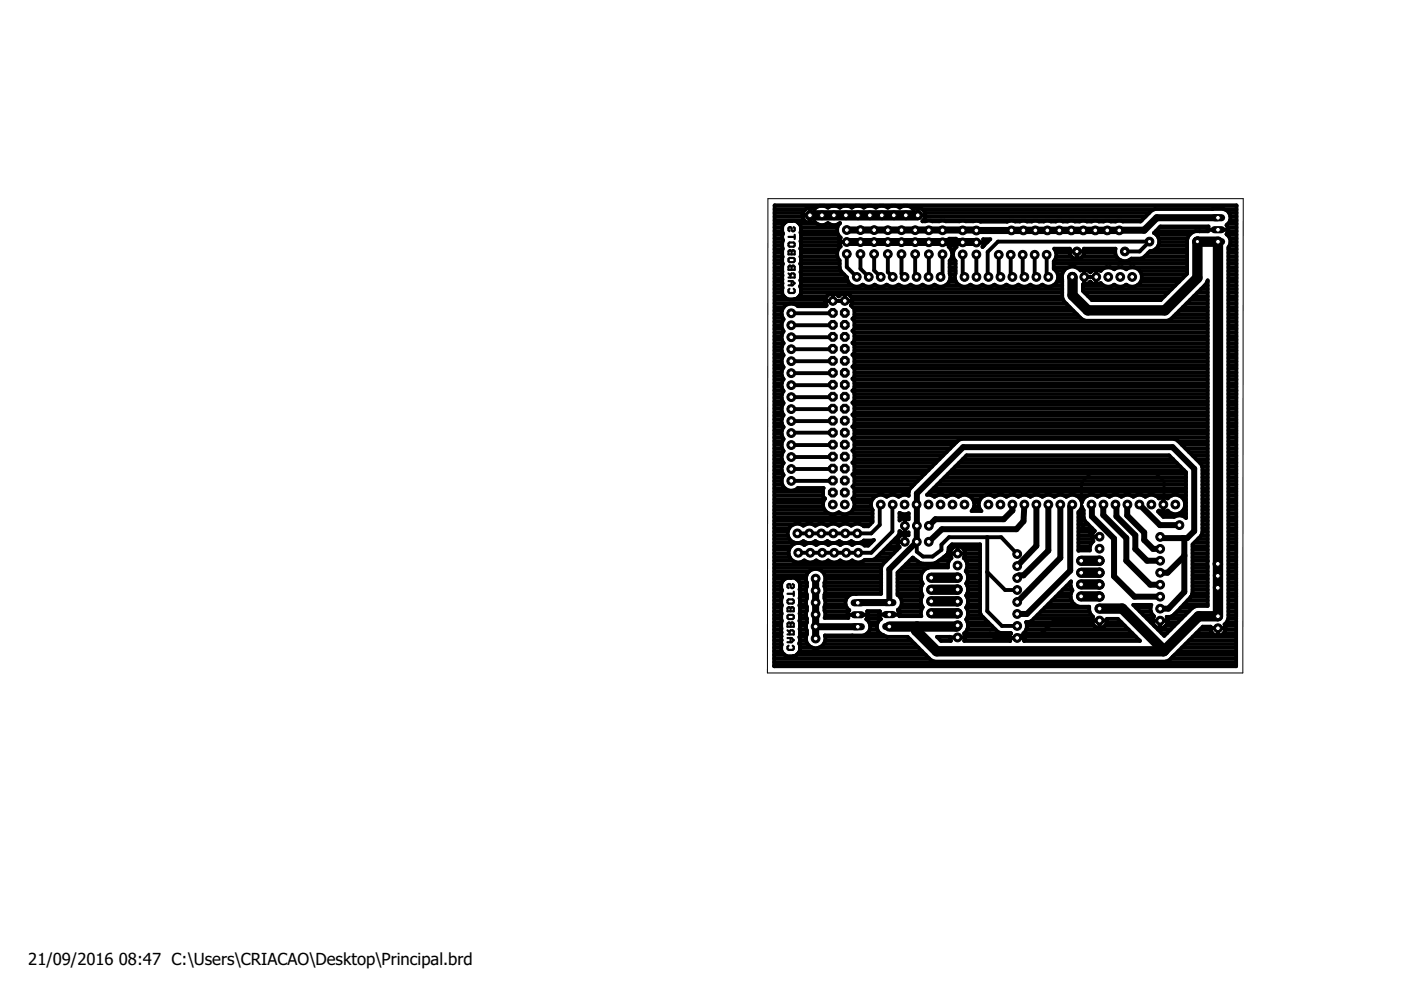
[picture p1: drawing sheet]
<svg xmlns="http://www.w3.org/2000/svg" width="297mm" height="210mm" viewBox="0 0 297 210" stroke-linecap="round" stroke-linejoin="round" font-family="sans-serif">
<defs><g id="words">
<g font-size="3.5">
<text x="6" y="204.6">21/09/2016</text>
<text x="25.2" y="204.6">08:47 C:\Users\CRIACAO\Desktop\Principal.brd</text>
</g>
</g></defs>
<g fill="none" stroke="#000" stroke-width=".47">
<path d="M167.2 58.8h1.3v-.6l-.2-.2h-.5l-.2 .2v.6M167.2 53.3l.2-.2 .4 .2 .5-.2 .2 .2v.6h-1.3zM167.2 59.6h.8l.5 .4-.5 .5h-.8M167.2 58l.4 .4M167.2 50.2h1.3M167.4 51.4h.9l.2 .2v.5l-.2 .2h-.9l-.2-.2v-.5zM167.4 54.7h.9l.2 .2v.5l-.2 .2h-.9l-.2-.2v-.5zM167.4 56.3l.4 .3 .2-.3h.3l.2 .3v.6h-1.3v-.6zM167.8 53.3v.6M167.8 56.6v.6M167.8 59.6v.9M168.3 48.2l.2 .2v.4l-.2 .2-.5-.2v-.4l-.2-.2-.4 .2v.4l.2 .2"/>
<path d="M168.5 49.8v.9M167.4 61.2l-.2 .3v.4l.2 .2h.9l.2-.2v-.4l-.2-.3M167 127.3l.2-.2h.9l.2 .2v.5l-.2 .2h-.9l-.2-.2zM167 128.9l.2-.2 .4 .2 .5-.2 .2 .2v.7h-1.3zM167 130.6l.2-.2h.9l.2 .2v.4l-.2 .3h-.9l-.2-.3zM167 132.2l.2-.2 .4 .2 .5-.2 .2 .2v.7h-1.3zM167 134.5h1.3v-.6l-.2-.3h-.5l-.2 .3v.6M167 135.3h.9l.4 .4-.4 .5h-.9M167 133.6l.4 .5M167 125.9h1.3M167.2 136.9l-.2 .2v.5l.2 .2h.9l.2-.2v-.5l-.2-.2M167.6 128.9v.7"/>
<path d="M167.6 132.2v.7M167.6 135.3v.9M168.1 123.8l.2 .2v.5l-.2 .2-.5-.2v-.5l-.2-.2-.4 .2v.5l.2 .2M168.3 125.5v.8"/>
</g>
<path d="M182.4 51.3h.1M185.3 51.3v.1M188.2 51.3v.1M191.1 51.3v.1M194 51.4h.1M196.9 51.4h.1M207 51.4h.1" fill="none" stroke="#000" stroke-width=".42"/>
<g fill="none" stroke="#000" stroke-width=".8">
<path d="M164.2 51.3h1.7M164.2 56.7h1.6M164.2 59.8h1.6M164.2 59h1.6M164.2 58.2h1.6M164.2 57.4h1.6M164.2 55.9h1.8M164.2 55.1h1.6M164.2 54.4h1.7M164.2 53.6h1.6M164.2 52.8h1.7M164.2 52.1h1.6"/>
<path d="M164.2 50.5h1.7M164.2 49.8h1.7M164.2 49h1.6M164.2 48.2h1.6M164.2 47.5h2M164.2 46.7h6.3M164.2 45.9h6M164.2 45.1h6M164.2 44.4h6.6M164.2 43.5h98l-.1 97.8h-98zM164.2 43.6h98M165.8 48.1v1l.2 .4-.2 .5 .2 .9-.2 .5"/>
<path d="M165.8 51.4l.2 1.3-.2 .3M165.8 53v1.7M165.8 54.7l.2 1.2M165.8 56.3v1.2M165.8 57.5v3.7M165.8 48.1h.1M165.8 51.4h.1M165.8 53h.1M165.8 54.7h.1M165.8 56.3h.1M166 55.9l-.2 .4M166.3 47.4h.1"/>
<path d="M166.6 47h.1M166.6 47l-.6 .6-.2 .5M166.6 47l.1 .1M167.1 46.8h.8a1.76 1.76 0 0 1 1.9 2.3M167.1 46.8h.1M167.1 46.8l-.5 .2M167.7 46.8h.1M169.5 47.5h3.8M169.7 55.9l.1 .4v1.2M169.7 55.9h8.3M169.7 52.8h8M169.8 54.4h7.7"/>
<path d="M169.8 51.3h9.7M169.8 59.8h10.1M169.8 56.7h8.2M169.8 49.1v3.3M169.8 52.3l-.1 .4 .1 .3v2.6l-.1 .3M169.8 57.5l-.1 3M169.8 55.1h8.1M169.8 52.3v.1M169.8 51.8h.1M169.8 49.1h.1M169.8 48.5v.1M169.8 59h9.8"/>
<path d="M169.8 58.2h9.2M169.8 57.4h8.4M169.8 53.6h7.7M169.8 52.1h8.3M169.8 50.5h8.3M169.8 49.8h7.9M169.8 49h7.7M169.8 48.2h7.7M170.1 45.7h1.6M170.5 46.7a1.53 1.53 0 0 0 2.2 .2 2 2 0 0 0 2.8 .4 2.1 2.1 0 0 0 2.6 0 2 2 0 0 0 .1 3.1 1.63 1.63 0 0 0 0 1.9 1.98 1.98 0 0 0-.2 2.9v1.7l.3 .6M171.7 44.1v3.2M171.7 46.7h.1"/>
<path d="M171.7 45.9h.1M171.7 45.1h.1M171.7 44.4h.1M173.9 43.6l-.8 .3-.4 .5a1.58 1.58 0 0 0-2.1 .2 1.58 1.58 0 0 0-.1 2.1M174.7 43.6l.8 .4 .9-.4M175.3 47.5h.5M177.2 43.6l.9 .4 .8-.4M177.8 47.5h.2M179.5 51.3h.1M179.7 43.6l.9 .4 .9-.4M182.3 43.6l.9 .4 .8-.4M182.4 51.3h.1"/>
<path d="M182.4 50.8v.5M182.4 50.8h.1M184.8 43.6l.9 .4 .9-.4M185.3 51.3h.1M185.3 50.8h.1M185.3 50.8v.5M187.4 43.6l.8 .4 .9-.4M188.3 50.8v.5M189.9 43.6l.9 .4 .8-.4M191.1 51.3h.1M191.1 50.8h.1M191.1 51.4h.1"/>
<path d="M191.1 50.8v.6M192.4 43.6l.8 .3 .4 .5a1.59 1.59 0 0 1 2.1 .2 1.59 1.59 0 0 1 .1 2.1M194 51.3h.1M194 51.4h.1M194 50.9h.1M194 50.9v.5M194.6 45.7h1.6M194.6 44.1v1.6M194.6 45.1h.1M194.6 44.4h.1M195.5 44.4h49.2M195.8 46.7l-.2 .2 4.6-.1 .3 .1 4-.1h2.9l.5 .2h5.7l.4-.2 1.2 .2h1l.4-.2 1.2 .2h1l.3-.2 1.2 .2h1l.4-.2 2.1 .2 1.2-.2 .4 .2h1l1.1-.2 .4 .2h1l1.2-.2 .3 .2h1.1l1.1-.2 .4 .2h1l1.2-.2 .3 .2h1l1.2-.2 .4 .2h3.7l2.4-2.4 .7-.3h14.5a1.89 1.89 0 0 1 1.5 1.5 1.89 1.89 0 0 1-.8 1.9"/>
<path d="M195.8 46.7h46.3M196.1 45.1h47.5M196.2 45.9h46.7M196.9 51.3h.1M197 50.9v.5M201.2 59.8h1.5M201.3 52.1h1.4M201.3 56.7h1.3M201.3 57.4h1.3M201.3 55.9h1.3M201.4 51.3h1.1M201.4 51.4h-1.6"/>
<path d="M201.4 58.2h1.1M201.5 59h1M201.5 55.1h.9M201.6 52.8h.8M201.8 54.4h.3M201.9 53.6h.2M202.5 51.4h1.6M204.1 51.4h.1M207 51.3h.1M207 50.9v.5h1.6M208.3 52.3v.1M208.5 52.1h.1"/>
<path d="M208.5 52l-.2 .3M208.6 51.3h.8M208.6 51.3l-.1 .7M208.6 51.3l-.2-.6h1.6l-1.7 1.7M223.4 56.7h3.2M223.4 55.9h28.3M223.6 52.8h3.2M223.6 52.9a1.98 1.98 0 0 1-.2 2.5v1.6a2.07 2.07 0 0 1 .6 2.9 2.07 2.07 0 0 1-3 .4 1.97 1.97 0 0 1-2.5 0 1.97 1.97 0 0 1-2.6 0 1.97 1.97 0 0 1-2.5 0 1.97 1.97 0 0 1-2.6 0 1.97 1.97 0 0 1-2.5 0 1.95 1.95 0 0 1-2.5 0 2.03 2.03 0 0 1-2.5 .1 2.03 2.03 0 0 1-.7-2.4v-2.7a1.97 1.97 0 0 1 .2-3 1.66 1.66 0 0 1-.1-1.7h-1.5a1.63 1.63 0 0 1-.1 1.7 1.98 1.98 0 0 1 .2 3v2.7a2.05 2.05 0 0 1-.7 2.4 2.05 2.05 0 0 1-2.5-.1 1.95 1.95 0 0 1-2.5 0 1.95 1.95 0 0 1-2.5 0 1.93 1.93 0 0 1-2.6 0 1.97 1.97 0 0 1-2.5 0 1.97 1.97 0 0 1-2.5 0 1.97 1.97 0 0 1-2.6 0 2.03 2.03 0 0 1-2.1 .3 2.03 2.03 0 0 1-1.2-1.8l-1.3-1.3M223.6 55.1h14M223.9 57.4h1.6M223.9 54.4h3.2M223.9 53.6h2.9"/>
<path d="M224.1 59.8h1.1M224.3 58.2h.9M224.3 59h.9M226.7 53.3h3.2M228.1 56.7h23.6M228.3 53.3v1.6M228.3 54.4h.1M228.3 53.6h.1M228.6 56.9h.1M229.5 54.4h7.2M229.8 52.8h6.7M229.9 58.7h2.6"/>
<path d="M229.9 57.1v3.2M229.9 59.8h.1M229.9 59h.1M229.9 58.2h.1M229.9 57.4h.1M229.9 53.6h6.6M230.8 57.4h.7M231.1 59.8h.1M232.4 57.1v3.2M232.4 59.8h.1M232.4 59h.1M232.4 58.2h.1"/>
<path d="M232.4 57.4h.1M234.6 56.7l-.8 .3-.4 .4a1.58 1.58 0 0 0-2.2 .4 1.55 1.55 0 0 0-2.1-.4 2.2 2.2 0 0 0-2.7-.7 2.2 2.2 0 0 0-1.2 2.6v3.8l.4 .8 3.8 3.8 .8 .3h17.2l.8-.3 7.5-7.5 .4-.8v69.1h-2.4l-.8 .3-6.1 6-6.5-6.6h3.8a1.95 1.95 0 0 0 .6 2.5 1.6 1.6 0 0 0 1.2 2.5 1.6 1.6 0 0 0 1.5-2.4 1.79 1.79 0 0 0 1.8-.8l3.4-3.6 .2-.6v-10.4l1.9-1.8 .2-.7v-13.8l-.2-.7-5.1-5.1-.7-.2h-45l-.7 .2-10.3 10.3-.2 .7v.8a1.85 1.85 0 0 0-2.2 .2 1.97 1.97 0 0 0-2.5 0 2.07 2.07 0 0 0-2.7 .1 2.07 2.07 0 0 0-.3 2.7M235.4 56.7l.8 .4 .9-.4M237.9 56.7l.9 .4 .8-.4M239.4 55.1h12.3M240.5 56.7a2.07 2.07 0 0 1 1.5 2.9 2.07 2.07 0 0 1-3.2 .7 1.97 1.97 0 0 1-2.6 0 1.97 1.97 0 0 1-2.8-.3 1.58 1.58 0 0 1-2.2-.3 1.56 1.56 0 0 1-1.6 .6v1.4l1.9 1.9M241.7 57.4h10M241.8 59.8h8.2M242 58.2h9.5M242.1 59h8.6M242.7 54.4h9M243.5 53.6h8.2"/>
<path d="M245 52.8h6.7M245 49h11.1M245.2 49.8h7M245.6 52.1h6.1M245.6 50.5h6.2M245.8 51.3h5.9M245.8 48.2h10.3M254.3 49h.1M255.9 59.8h.2M256.1 48.7h4.3M256.1 49l.1-1h-10.2l-1.4 1.4a2.02 2.02 0 0 1 1.2 2.3 2.02 2.02 0 0 1-2 1.6l-1.3 1.3-.6 .2h-2a2.03 2.03 0 0 1-2.5 .3 2.03 2.03 0 0 1-.9-2.4h-6.7a1.59 1.59 0 0 1-1.5 2.2 1.59 1.59 0 0 1-1.5-2.2h-3.3l.1 .2M256.1 49h.1"/>
<path d="M256.1 49h-2.7l-.8 .4-.6 .6-.3 .8v7.2l-5.6 5.6h-14.6M257.1 44.3h.1M258.2 48.7h.1M259.6 44.4h2.6M260.1 47.8a1.43 1.43 0 0 1 0 1.9 1.88 1.88 0 0 1 .3 2.8v78.6l-.3 .8M260.1 47.7v.1M260.2 49.8h2M260.3 48.2h1.9M260.3 47.5h1.9M260.4 49h1.8M260.4 56.7h1.8M260.4 59.8h1.8"/>
<path d="M260.4 59h1.8M260.4 58.2h1.8M260.4 57.4h1.8M260.4 55.9h1.8M260.4 55.1h1.8M260.4 54.4h1.8M260.4 53.6h1.8M260.4 52.8h1.8M260.6 45.1h1.6M260.7 52.1h1.5M260.7 50.5h1.5M260.8 46.7h1.4"/>
<path d="M260.9 51.3h1.3M260.9 45.9h1.3M164.2 79.7h1.6M164.2 79h1.5M164.2 78.2h1.7M164.2 77.4h1.7M164.2 76.6h1.5M164.2 75.9h1.7M164.2 75.1h1.8M164.2 74.3h1.5M164.2 73.6h1.6M164.2 72.8h1.9"/>
<path d="M164.2 72h1.6M164.2 71.3h1.5M164.2 70.5h1.8M164.2 69.7h1.7M164.2 69h1.5M164.2 68.2h1.7M164.2 67.4h1.8M164.2 66.7h1.5M164.2 65.9h1.6M164.2 63.6h10.8M164.2 65.1h2M164.2 64.3h10.9"/>
<path d="M164.2 62.8h2M164.2 62h1.6M164.2 61.3h1.6M164.2 60.5h1.6M165.8 61.2a1.8 1.8 0 0 0 1.3 2.3h1.5M165.8 61.2h.1M168.5 63.5h.1M169.2 63l-.7 .5M169.2 63h.1M169.5 62.8h5.8M169.6 62.7h.1M169.6 62.7l-.4 .3"/>
<path d="M169.7 60.5l-.1 .2 .2 .5v1M169.7 60.5h10.9M169.8 62.2l-.2 .5M169.8 62.2h.1M169.8 61.6v.1M169.8 62h55.4M169.8 61.3h55.4M175 63.8h5.7M176.6 62.2v1.6M176.6 63.6h.1M176.6 62.8h.1M177.8 62.8h.1"/>
<path d="M179.1 62.2v1.6M179.1 63.6h.1M179.1 62.8h.1M180.4 62.8h44.8M180.6 64.3h45.4M180.7 63.6h44.7M180.8 65.1h46M180.8 72.8h75.3M180.8 75.1h75.3M180.9 67.4h48.2M181.1 70.5h75M181.1 77.4h75"/>
<path d="M181.1 78.2h75M181.1 69.7v-1.7l-.4-.4 .4-.4v-1.7l-.7-.8a1.59 1.59 0 0 0-.3-2.2 1.59 1.59 0 0 0-2.3 .3 1.6 1.6 0 0 0-2.2-.3 1.6 1.6 0 0 0-.3 2.2l-.2 .2h-6a2.04 2.04 0 0 0-2.8 0 2.04 2.04 0 0 0-.1 2.8 1.97 1.97 0 0 0 0 2.5 1.97 1.97 0 0 0 0 2.6 1.97 1.97 0 0 0 0 2.5 1.97 1.97 0 0 0 0 2.6 1.97 1.97 0 0 0 0 2.5l-.5 .9M181.1 69.7l-.4 .4 .4 .5v1.7l-.4 .4 .4 .4v1.7l-.4 .4 .4 .4v1.7l-.4 .5 .4 .4v1.7l-.4 .4 .4 .4v1.7l-.4 .4 .4 .5v1.7l-.4 .4 .4 .4v1.7l-.4 .4 .4 .4v1.7l-.4 .5M181.1 79.7h75M181.1 79h75M181.1 76.6h75M181.1 75.9h75M181.1 74.3h75M181.1 73.6h75M181.1 72h75M181.1 71.3h75M181.1 69.7h75"/>
<path d="M181.1 69h75M181.1 68.2h75M181.1 66.7h47.2M181.1 65.9h46.5M182.6 60.5h.6M185.2 60.5h.5M187.7 60.5h.6M190.3 60.5h.5M192.8 60.5h.5M195.3 60.5h.6M197.9 60.5h.5M200.4 60.5h3.1"/>
<path d="M205.5 60.5h.5M208 60.5h.6M210.6 60.5h.5M213.1 60.5h.5M215.7 60.5h.5M218.2 60.5h.5M220.7 60.5h.6M223.3 60.5h1.9M229.6 61.3h18.8M229.6 60.5h4.4M229.9 62h17.8M230.7 62.8h16.2"/>
<path d="M236 60.5h.5M238.5 60.5h.5M241.1 60.5h8.1M248.5 67.4h7.6M249.3 66.7h6.8M250 65.9h6.1M250.8 65.1h5.3M251.6 64.3h4.5M252.3 63.6h3.8M253.1 62.8h3M253.9 62h2.2M254.6 61.3h1.5"/>
<path d="M255.4 60.5h.7M260.4 63.6h1.7M260.4 79.7h1.7M260.4 79h1.7M260.4 78.2h1.7M260.4 77.4h1.7M260.4 76.6h1.7M260.4 75.9h1.7M260.4 75.1h1.7M260.4 74.3h1.7M260.4 73.6h1.7M260.4 72.8h1.7"/>
<path d="M260.4 72h1.7M260.4 71.3h1.7M260.4 70.5h1.7M260.4 69.7h1.7M260.4 69h1.7M260.4 68.2h1.7M260.4 67.4h1.7M260.4 66.7h1.7M260.4 65.9h1.7M260.4 65.1h1.7M260.4 64.3h1.7M260.4 62.8h1.8"/>
<path d="M260.4 62h1.8M260.4 61.3h1.8M260.4 60.5h1.8M164.2 99.7h1.5M164.2 98.9h1.6M164.2 98.1h1.9M164.2 97.4h1.6M164.2 96.6h1.5M164.2 95.8h1.8M164.2 95.1h1.7M164.2 94.3h1.5M164.2 93.5h1.7"/>
<path d="M164.2 92.8h1.7M164.2 92h1.5M164.2 91.2h1.6M164.2 90.5h1.9M164.2 89.7h1.5M164.2 88.9h1.5M164.2 88.2h1.8M164.2 87.4h1.6M164.2 86.6h1.5M164.2 85.9h1.7M164.2 85.1h1.7M164.2 84.3h1.5"/>
<path d="M164.2 83.5h1.6M164.2 82.8h1.8M164.2 82h1.5M164.2 81.3h1.5M164.2 80.5h1.9M165.7 81.3v.8l.3 .7M165.7 89.7l.5 .9a1.97 1.97 0 0 0 0 2.5 1.95 1.95 0 0 0 0 2.5 1.95 1.95 0 0 0 0 2.6 1.95 1.95 0 0 0 0 2.5 2.04 2.04 0 0 0 .1 2.8 2.04 2.04 0 0 0 2.8 0h5.5l-.1 1.8 .4 .4a1.96 1.96 0 0 0-.1 2.4M166 82.8l.2 .1a1.97 1.97 0 0 0 0 2.6 1.97 1.97 0 0 0 0 2.5l-.5 .9v.8M180.7 90.5l.4 .4v1.7l-.4 .4 .4 .4v1.7l-.4 .4 .4 .5v1.7l-.4 .4 .4 .4v1.7l-.4 .4 .4 .4v1.7l-.4 .5 .4 .4v1.7l-.4 .4a1.96 1.96 0 0 1 .1 2.4M180.7 90.5h75.4M180.8 98.1h17.6M180.8 82.8h75.3"/>
<path d="M180.9 80.5h75.2M181 92.8h75.1M181 88.2h75.1M181 95.8h19.7M181 85.1h75.1M181.1 99.7h15.8M181.1 98.9h16.6M181.1 97.4h18.1M181.1 96.6h18.8M181.1 95.1h20.4M181.1 94.3h21.1M181.1 93.5h21.9"/>
<path d="M181.1 92h75M181.1 91.2h75M181.1 89.7h75M181.1 88.9h75M181.1 87.4h75M181.1 86.6h75M181.1 85.9h75M181.1 84.3h75M181.1 83.5h75M181.1 82h75M181.1 81.3h75M201.8 99.7h49.2"/>
<path d="M202.5 98.9h47.8M203.3 98.1h46.2M204.1 97.4h44.6M204.9 96.6h43M249.8 93.5h6.3M250.5 94.3h5.6M251.3 95.1h4.8M252.1 95.8h4M252.9 96.6h3.2M253.6 97.4h2.5M254.4 98.1h1.7M254.9 98.9h1.2"/>
<path d="M254.9 99.7h1.2M260.4 99.7h1.7M260.4 98.9h1.7M260.4 98.1h1.7M260.4 97.4h1.7M260.4 96.6h1.7M260.4 95.8h1.7M260.4 95.1h1.7M260.4 94.3h1.7M260.4 93.5h1.7M260.4 92.8h1.7M260.4 92h1.7"/>
<path d="M260.4 91.2h1.7M260.4 90.5h1.7M260.4 89.7h1.7M260.4 88.9h1.7M260.4 88.2h1.7M260.4 87.4h1.7M260.4 86.6h1.7M260.4 85.9h1.7M260.4 85.1h1.7M260.4 84.3h1.7M260.4 83.5h1.7M260.4 82.8h1.7"/>
<path d="M260.4 82h1.7M260.4 81.3h1.7M260.4 80.5h1.7M164.1 117.3h3.1M164.1 119.7h23.1M164.1 118.9h4M164.1 118.1h3.3M164.1 116.6h3.2M164.1 115.8h3.7M164.1 115h4.3M164.1 114.3h3.3M164.1 113.5h2.9"/>
<path d="M164.1 112.7h2.9M164.1 112h3.2M164.1 111.2h4.2M164.1 110.4h20.9M164.1 109.7h20.9M164.1 108.9h11.8M164.1 108.1h10.7M164.2 107.4h10.3M164.2 106.6h10.3M164.2 105.8h10.6M164.2 105.1h10.3M164.2 104.3h10.3"/>
<path d="M164.2 103.5h2.2M164.2 102.7h1.7M164.2 102h1.5M164.2 101.2h1.7M164.2 100.5h1.8M167 113.5a2.17 2.17 0 0 0 2.7 1.6l.8 .5 .9-.5M167.3 112l-.3 .7v.8M168.8 115.1a2.07 2.07 0 0 0-1.4 2.9 2.07 2.07 0 0 0 3.1 .8l.1 .1M169.1 103.5h5.5M169.5 115.1l.8-.4 .9 .4h1l.9 .5 .8-.5M169.7 115h1.3M169.8 111.2h1.1"/>
<path d="M170.5 118.9h.1M170.6 118.9a1.98 1.98 0 0 0 2.5-.1l.1 .1M172 115.1l.9-.4 .8 .4h1l.9 .5 .9-.5M172.3 115h1.2M172.4 111.2h1M173 118.9h.1M173.2 118.9a1.98 1.98 0 0 0 2.4-.1 1.97 1.97 0 0 0 2.5 0 1.97 1.97 0 0 0 2.6 0 2 2 0 0 0 2.4 .1M174.5 115.1l.9-.4 .9 .4h1l.8 .5 .9-.5M174.8 115h1.2M174.8 108.1a2.04 2.04 0 0 0 3 .5 2 2 0 0 0 3-.5M174.9 111.2h1M175.5 118.9h.2"/>
<path d="M177.1 115.1l.8-.4 .9 .4h1l.9 .5 .8-.5M177.2 108.9h1.2M177.3 115h1.3M177.4 111.2h1.1M178.1 118.9h.1M179.6 115.1l.9-.4 .9 .4h1l.9 .6h.8l1.2-1.2-2.2 .1-.9 .5M179.8 108.9h5.2M179.9 115h1.2M180 111.2h1M180.6 118.9h.2M180.8 108.1h4.2M180.8 105.8h4.2"/>
<path d="M180.9 100.5h15.2M181.1 103.5h11.9M181.1 102.7h12.7M181.1 107.4h3.6M181.1 106.6h3.6M181.1 105.1h4.9M181.1 104.3h11.6M181.1 102h13.5M181.1 101.2h14.2M182.4 115h2.3M182.5 111.2h2M183.2 118.9h4.7"/>
<path d="M185 108.1v2.6l-.9 .9h-1a1.95 1.95 0 0 0-2.6-.1 1.97 1.97 0 0 0-2.6 0 1.97 1.97 0 0 0-2.5 0 1.97 1.97 0 0 0-2.5 0 1.95 1.95 0 0 0-2.6 0 2 2 0 0 0-3 .5M185.9 118.1h2.8M186.7 117.3h2.8M187.4 105.1h1.2M187.5 116.6h2.7M188.2 115.8h2.3M189 115h1.2M189.8 114.3h.6M190 105.1h1.1M190.2 114.9h1.7M190.2 115l.3 .7 .3 .3-3.7 3.7-.3 .7v5.5h-5.3a1.93 1.93 0 0 0-1.9 .8 1.93 1.93 0 0 0-.1 2.2M190.4 114.3a1.56 1.56 0 0 1 2.2-.8v-.6a1.59 1.59 0 0 1-1.9-.3l-.2 1-4.9 4.9-.6 .2h-1.7l-.2 .2"/>
<path d="M190.4 114.3l-.2 .7M190.5 113.5h.5M190.7 108.7l.7 .3h.8l.5-.2v1.3a1.54 1.54 0 0 0-2 .3zM190.7 112.7h.2M190.7 109.7h2M190.7 108.9h.4M191.8 113.3v1.6M191.8 114.3h.1M191.8 113.5h.1M191.9 109.9v3.2M191.9 111.5h.1M191.9 112.7h.1"/>
<path d="M191.9 112h.1M191.9 111.2h.1M191.9 110.4h.1M192.1 119.7h8.9M192.5 108.9h.2M192.5 105.1h.2M192.8 118.9h1.6M193.4 103.1h.1M197.2 104.3h54.3M197.6 105.1h1.1M198 103.5h53.5M198.7 102.7h52.8"/>
<path d="M199.1 118.9h2.2M199.5 102h52M200.1 118.1h1.5M200.1 105.1h1.2M200.3 101.2h51.2M200.9 117.3h6.9M201 100.5h50.5M201.1 116.6h.6M201.4 115.8h1.3M202.7 105.1h1.1M203 115.8v1.6M203 116.6h.1"/>
<path d="M203 115.8h.1M203.3 115.8h4.5M204.4 116.5a1.6 1.6 0 0 0-2.3-.5 1.6 1.6 0 0 0-.4 2.3l-.4 .5-.3 .7v.8h-4a2.22 2.22 0 0 0-1.4 3.4M204.4 116.5a1.61 1.61 0 0 1-.1 1.8 2.05 2.05 0 0 1 .5 2.8M204.4 116.6h3.4M204.4 118.1h3.4M204.8 118.9h3M205.1 119.7h2.7M205.2 105.1h3.7M206.2 108.1a2.07 2.07 0 0 0-.3-2.7 2.07 2.07 0 0 0-2.7-.1 1.95 1.95 0 0 0-2.5 0 1.95 1.95 0 0 0-2.6 0l-.8-.4h-.8l8.4-8.4h43l3.6 3.6v9.8a1.99 1.99 0 0 0-2.6-.3h-2.2l-1.2-1.1a.54 .54 0 0 1 .8 0h.7l.6-.3a2.05 2.05 0 0 0 3.3-.1M206.2 108.1l-.2 .3h2.1l-.2-.3M206.2 108.1h1.7"/>
<path d="M206.2 105.8h1.6M206.5 107.4h1M206.5 106.6h1M207.9 108.1a2.06 2.06 0 0 1 .3-2.6 2.06 2.06 0 0 1 2.6-.2 1.97 1.97 0 0 1 2.6 0 1.97 1.97 0 0 1 2.5 0 1.97 1.97 0 0 1 2.6 0 1.97 1.97 0 0 1 2.5 0 1.97 1.97 0 0 1 2.5 0 1.97 1.97 0 0 1 2.6 0 2.05 2.05 0 0 1 3.3 1.3 2.05 2.05 0 0 1 3.3-1.3 1.97 1.97 0 0 1 2.5 0 1.97 1.97 0 0 1 2.6 0 1.97 1.97 0 0 1 2.5 0 1.97 1.97 0 0 1 2.5 0 1.97 1.97 0 0 1 2.9 .4 1.54 1.54 0 0 1 1.9 0 2.07 2.07 0 0 1 2.8-.4 2.07 2.07 0 0 1 .5 2.8M210.3 105.1h1.1M212.8 105.1h1.2M215.4 105.1h1.1M217.9 105.1h1.1M220.5 105.1h1.1M223 105.1h1.1M225.5 105.1h1.2M228.1 105.1h2.6"/>
<path d="M228.6 116.6h2.5M228.6 115.8h2.5M228.6 115h2.9M228.6 114.3h3M228.6 113.5h3M228.6 112.7h3.3M228.6 112h2.9M228.6 111.2h2.2M228.6 110.4h1.4M228.6 109.7h1.2M228.6 108.9h1.2M229.1 108.1l-.5 .5v8.2l2.5-.1v-.8l.3-.7 .4-.5a1.56 1.56 0 0 1 .3-2.1"/>
<path d="M229.1 108.1l.3-.7 .4 .8v1.6l.2 .7 2.1 2.1M229.1 108.1h.6M229.1 105.8h.6M231.5 113.8h1.6M232.1 112.6h.1M232.1 105.1h1.2M233.1 113.8h.1M234.7 105.1h1.1M237.2 105.1h1.1M239.8 105.1h1.1M242.3 105.1h1.1M244.8 105.1h3.7"/>
<path d="M246 108.9h2.5M246.7 105.4v3.2M246.7 107h.1M246.7 108.1h.1M246.7 107.4h.1M246.7 106.6h.1M246.7 105.8h.1M249.9 108.9h1.6M249.9 105.1h1.6M250.9 108.1h.6M250.9 105.8h.6M251.2 107.4h.3"/>
<path d="M251.2 106.6h.3M251.3 109.7h.2M252.8 117.3h3.3M252.8 119.7h3.2M252.8 118.9h3.3M252.8 118.1h3.3M252.8 116.6h3.3M252.8 115.8h3.3M253.2 115h2.9M254 114.3h2.1M254.7 113.5h1.4M254.9 112.7h1.2"/>
<path d="M254.9 112h1.2M254.9 111.2h1.2M254.9 110.4h1.2M254.9 109.7h1.2M254.9 108.9h1.2M254.9 108.1h1.2M254.9 107.4h1.2M254.9 106.6h1.2M254.9 105.8h1.2M254.9 105.1h1.2M254.9 104.3h1.2M254.9 103.5h1.2"/>
<path d="M254.9 102.7h1.2M254.9 102h1.2M254.9 101.2h1.2M254.9 100.5h1.2M260.4 117.3h1.7M260.4 119.7h1.7M260.4 118.9h1.7M260.4 118.1h1.7M260.4 116.6h1.7M260.4 115.8h1.7M260.4 115h1.7M260.4 114.3h1.7"/>
<path d="M260.4 113.5h1.7M260.4 112.7h1.7M260.4 112h1.7M260.4 111.2h1.7M260.4 110.4h1.7M260.4 109.7h1.7M260.4 108.9h1.7M260.4 108.1h1.7M260.4 107.4h1.7M260.4 106.6h1.7M260.4 105.8h1.7M260.4 105.1h1.7"/>
<path d="M260.4 104.3h1.7M260.4 103.5h1.7M260.4 102.7h1.7M260.4 102h1.7M260.4 101.2h1.7M260.4 100.5h1.7M164.1 131.2h1.5M164.1 131.9h1.6M164.1 135h1.6M164.1 139.6h32.9M164.1 138.9h2.3M164.1 138.1h1.6"/>
<path d="M164.1 137.3h1.5M164.1 136.5h1.6M164.1 135.8h1.6M164.1 134.2h1.6M164.1 133.5h1.5M164.1 132.7h1.5M164.1 130.4h1.5M164.1 129.6h1.5M164.1 128.9h1.5M164.1 128.1h1.6M164.1 127.3h1.5M164.1 126.6h1.7"/>
<path d="M164.1 125.8h1.5M164.1 125h1.7M164.1 124.2h1.5M164.1 123.5h1.7M164.1 122.7h2.3M164.1 121.9h6.9M164.1 121.2h7.5M164.1 120.4h22.7M165.6 123.8v.9l.2 .5-.2 1 .2 .4M165.6 127v1l.2 .4-.2 .3M165.6 128.7v1.6M165.6 130.3v1l.2 .3-.2 .4"/>
<path d="M165.6 132v2.3M165.6 134.3v.7M165.6 135l.1 .7M165.6 136.9a1.84 1.84 0 0 0 1.3 2.2h1.5M165.6 136.9h.1M165.6 123.8h.1M165.6 127l.1 .1M165.6 128.7h.1M165.6 130.3h.1M165.6 132h.1M165.7 135.7l-.1 1.2M165.8 126.6l-.2 .4"/>
<path d="M166.1 123.1h.1M166.1 123.1l-.5 .7M166.4 122.7h.1M166.4 122.7l-.3 .4M166.9 122.5h1.4l.5 .2M166.9 122.5h.1M166.9 122.5l-.5 .2M167.4 122.5h.1M168.3 139.1h.1M168.8 122.7l.6 .6 .2 .5v2.8M168.8 122.7h2.1M168.9 138.9h27.4"/>
<path d="M169 138.7h.1M169.4 138.3l-.6 .6-.5 .2M169.4 138.3h.1M169.5 136.5h1.7M169.5 123.5h1.6M169.5 135h1.4M169.5 138.1h26M169.5 125h1.4M169.6 133.5h1.4M169.6 128.1l-.1 .3 .1 .3v2.6M169.6 128.1h1.3M169.6 131.2h1.5"/>
<path d="M169.6 131.9h1.5M169.6 132v2.8l-.1 .3a1.35 1.35 0 0 1-.1 1.3l.2 .5v1l-.2 .4M169.6 126.6v1.5M169.6 131.3l-.1 .3 .1 .4M169.6 131.3h.1M169.6 130.8h.1M169.6 127.5h.1M169.6 124.2h1.5M169.6 135.8h1.3M169.6 134.2h1.5M169.6 132.7h1.3M169.6 130.4h1.3"/>
<path d="M169.6 129.6h1.4M169.6 128.9h1.5M169.6 127.3h1.3M169.6 126.6h1.5M169.6 125.8h1.4M170.9 135v.8l.3 .7M171.1 131.2v.8l-.2 .4 .2 2.1-.2 .5M171.2 136.5a2.09 2.09 0 0 0 3.5 0M172.3 137.3h-2.7M173.6 137.3h21.1M174.3 121.2h12.5M174.6 136.5h19.4"/>
<path d="M174.8 128.9h4.7M174.8 126.6h4.9M174.8 124.2h12M174.8 123.5h12M174.8 121.9h12M174.9 129.6h5M174.9 125.8h11.9M175 127.3h4.3M175 135v.8l-.3 .7M175 135.8h18.2M175 130.4h4.7M175 128.1h4.3"/>
<path d="M175 125h11.8M175 122.7h11.8M179.5 128.9l.6 .5M179.7 130.3h4.3M180.1 129.4a1.36 1.36 0 0 0-.2 1.6h-5.1l.2-1.1-.2-.5v-.8l.2-.4v-.8l-.2-.5v-.8l.2-.5v-.8l-.2-.4v-.9a2.05 2.05 0 0 0-1.9-2.9 2.05 2.05 0 0 0-1.8 2.9v.9l-.2 .4v.8l.2 .5v.8l-.2 .5 .2 2-.2 .5v.8l.2 .5M180.1 129.4h.1M180.7 134.7h.1M181.9 130.3v.1M183.8 131.2h2.9M183.9 129.6h2.6M183.9 134.2h2.7M184 130.4h2.4"/>
<path d="M184.3 131.9h1.9M184.4 133.5h1.6M184.5 132.7h1.4M186.4 130.3h4.3M186.4 130.4l.2-.8h-2.7a1.46 1.46 0 0 1-.2 1.7 1.91 1.91 0 0 1 .8 1.9 1.91 1.91 0 0 1-1.5 1.5h-8.1l.1 .3M186.4 130.4l.4 .9M186.7 131.3h.1M186.7 131.3a1.93 1.93 0 0 0-.8 1.9 1.93 1.93 0 0 0 1.4 1.5l.8 .3M188.6 130.3h.1M190.3 125.8h5.1M190.3 125h5M190.3 124.2h5.1"/>
<path d="M190.3 123.5h5.2M190.3 122.7h5M190.3 121.9h5M190.5 121.2h5.2M190.6 129.6h4.7M190.7 130.6v.1M190.7 130.4v.2M190.7 130.4h4.6M190.8 126.6h4.7M190.8 128.9h4.8M191.2 127.3h4.1M191.2 128.1l-.3 .7-.5 .5 .2 .5 .1 .6"/>
<path d="M191.2 128.1a1.79 1.79 0 0 0-.9-1.9v-4.8l3.2-3.2 1.4 1.1 .5 .2h2.6l.6-.2 2.1-1.7 .4-.7v-.8l.7-.7h6v14.5l.2 .6 3.6 3.5 .5 .2 2.3 .1a1.64 1.64 0 0 0-.2 1.6h-9.8l.1-.1M191.2 128.1h4.1M191.3 120.4h5.4M195.6 123.8l-.3 .8v.9l.3 .8a2.36 2.36 0 0 0 0 2.5l-.3 .8v1h-4.6M195.6 123.7v.1M198.6 135h2.8l.2 .9h-2.1zM199.4 135.8h2.1M201.4 135.1h3.2M203 135.1v.1M204.5 135.8h9.7M204.5 134.2h9.8M204.6 135h9.5"/>
<path d="M204.6 135l-.1 .8M204.7 121.1a2.15 2.15 0 0 1 .2 2.6 2.27 2.27 0 0 1 0 2.5M204.7 121.1h.1M204.9 128.8h.1M204.9 126.3h.1M204.9 121.2h2.9M204.9 126.3l.3 .8v.9l-.3 .8M204.9 128.8l.3 .8M204.9 128.9h2.9M205 131.2h3.7M205 123.5h2.8M205 126.6h2.8"/>
<path d="M205 120.4h2.8M205 133.5h6.1M205.1 125.8h2.7M205.1 124.2h2.7M205.1 131.9h4.4M205.2 128.1h2.6M205.2 121.9h2.6M205.2 129.6v.9l-.3 .8a2.17 2.17 0 0 1-.5 3l.2 .7M205.2 132.7h5.1M205.2 130.4h2.8M205.2 129.6h2.6M205.2 127.3h2.6"/>
<path d="M205.2 125h2.6M205.2 122.7h2.6M214.1 135.3h3.2M215.7 135.3h.1M217 134.2h23.1M217.2 135.8h24.4M217.2 135h23.6M217.6 133.5h21.7M217.7 132.7h14.3M219.2 131.2h12.4M219.9 130.4h11.5M220.7 129.6h10.3"/>
<path d="M221.5 128.9h9.4M222.2 128.1h5.6M223 127.3h4.2M223.8 126.6h3.2M224.6 125.8h2.5M225.3 125h2M226.1 124.2h.9M226.9 123.5h.1M231.5 131.6h3.2M231.6 131.2l.2-.5-.5-.4-.4-.8v-.9h-2.1a2.27 2.27 0 0 1-1.4-3.5l-.4-.8 .1-1-8.4 8.3-.6 .3M231.6 131.2v.7M231.6 131.9a1.6 1.6 0 0 0 1.5 1.3 1.6 1.6 0 0 0 1.6-1.3"/>
<path d="M231.6 131.9h-14a1.96 1.96 0 0 1-.6 2.4 1.64 1.64 0 0 1 .1 1.6h24.6l-4.7-4.7h-2.3v.7M233.1 131.6v1.6M233.1 131.9h.1M233.1 132.7h.1M234.3 132.7h4.2M234.7 131.9h3M240.9 128.9h3M241.6 129.6h2.4M242.4 130.4h2M243.2 131.2h1.3M243.9 131.9h.5M244.4 131.6h3.2"/>
<path d="M244.7 132.7h.1M245.5 133.5h2.7M246 131.9h.1M246 131.6v1.6M246 132.7h.1M246.3 134.2h1.2M247.1 132.7h1.9M247.5 131.2h3M247.5 131.9h2.2M248.3 139.6h13.8M248.7 139.2h.1M248.9 130.4h2.4"/>
<path d="M249 138.9h13.1M249.6 129.6h2.5M249.8 138.1h12.3M250.3 128.9h2.5M250.6 137.3h11.5M251 128.1h5.1M251.4 136.5h10.7M251.8 127.3h4.3M252.1 135.8h10M252.5 126.6h3.6M252.8 125.8h3.3M252.8 125h3.3"/>
<path d="M252.8 124.2h3.3M252.8 123.5h3.3M252.8 122.7h3.3M252.8 121.9h3.3M252.8 121.2h3.3M252.8 120.4h3.3M252.9 135h9.2M253.6 134.2h3.4M254.4 133.5h2.3M256.6 133.2h3.2M257 134.2l-.3-.6v-.7h-1.7l-7.1 7.1-.8 .3h-48.9l-.8-.3-5-5h-17.4M257 134.2a1.57 1.57 0 0 0 2.5 0"/>
<path d="M258.2 133.2v1.6M258.2 134.2h.1M258.2 133.5h.1M259.5 134.2h2.6M259.8 132.7h2.3M259.8 133.5h2.3M260.1 131.9h2M260.1 131.9l-.5 .5a1.64 1.64 0 0 1-.1 1.8M260.4 131.2h1.7M260.4 130.4h1.7M260.4 129.6h1.7M260.4 128.9h1.7"/>
<path d="M260.4 128.1h1.7M260.4 127.3h1.7M260.4 126.6h1.7M260.4 125.8h1.7M260.4 125h1.7M260.4 124.2h1.7M260.4 123.5h1.7M260.4 122.7h1.7M260.4 121.9h1.7M260.4 121.2h1.7M260.4 120.4h1.7M164.1 141.1h98"/>
<path d="M164.1 140.4h98"/>
</g>
<g fill="none" stroke="#000" stroke-width="2.2">
<path d="M171.7 45.7h22.9M227.4 58.7v3.9l3.2 3.2h16.4l6.9-6.9v-7.7h4.3v79.5h-4.1l-7.4 7.4h-48.1l-4.4-4.4v-.7l.2-.2M233.1 118.9h-3.9M258.2 119.5v.1M197.4 130l5.6 .1M197.4 127.5h5.6M203 132.6l-.2 .2h-14.2M203 122.4l-5.6 .1M203 125h-5.6M229.2 123.9l3.9 .1M229.2 126.4l3.9 .1M233.1 129h4.8l8.9 8.9"/>
<path d="M233.1 121.4h-3.9"/>
</g>
<path d="M179.5 51.3h27.5" fill="none" stroke="#000" stroke-width="1.7"/>
<path d="M207 51.3v.1" fill="none" stroke="#000" stroke-width="1"/>
<path d="M246.7 107l.1-.2v-4.7l-1.9-1.9h-13.5l-1.9 1.9-.2 .4v8.8l2.5 2.5h1.3" fill="none" stroke="#000" stroke-width=".61"/>
<g fill="none" stroke="#000" stroke-width=".83">
<path d="M179.5 53.8v2.8l2.2 2.1M182.4 53.9v3.1l1.8 1.7M185.3 53.9v3.4l1.4 1.4M188.2 53.9v3.8l1.1 1M191.1 53.9v4.2l.7 .6M194 53.9v4.5l.3 .3M196.9 53.9v4.8M199.8 53.9v4.4l-.4 .4M204.1 53.9v4.4l.4 .4M206.9 48.8l.1 .1M207 54v4.7M211.8 54v4.4l.3 .3"/>
<path d="M214.3 54v4.4l.4 .3M214.5 48.8l-.1 .1M216.8 54v4.4l.4 .3M219.4 54v4.4l.3 .3M221.9 54v4.4l.4 .3M237.3 48.9h.1M238.5 53.3h3.1l2.1-2.1h-32.1l-2.2 2.2v5.1l.2 .2M176.6 79l-8.8 .1M176.6 76.5l-8.8 .1M176.6 74h-8.8M176.6 71.4l-8.8 .1M176.6 68.9l-8.8 .1"/>
<path d="M176.6 66.3l-8.8 .1M176.6 99.4h-8.8M176.6 96.8l-8.8 .1M176.6 94.3l-8.8 .1M176.6 91.7l-8.8 .1M176.6 89.2l-8.8 .1M176.6 86.7h-8.8M176.6 84.1l-8.8 .1M176.6 81.6l-8.8 .1M176.6 101.9l-8.8 .1M186.7 107l-.2 .2v4.1l-1.8 1.8h-15.6M189.3 107l-.1 5.7-4.5 4.5h-15.5"/>
<path d="M194.4 114.9v2.1l1.3 1h2l1.9-1.4v-1.1l1.6-1.6h11.1l3.4 3.6M209.3 113.9v15.7l3.1 3.1h3.3M172.9 132.8l.1 .1M181.9 127.8h.1M209.3 121.3l3.8 3.8h2.6M233.1 131.6h-9.6l-3.2 3.2h-4.1l-.5 .5h-4.8l-1-1"/>
</g>
<path d="M179.5 48.8h27.4M207 48.9h30.3M258.2 46.2h-12.9l-2.7 2.6h-28.1M172.9 122.7v12.7M173 132.9h8.9M181.9 127.8h6.7" fill="none" stroke="#000" stroke-width="1.5"/>
<g fill="none" stroke="#000" stroke-width="1.3">
<path d="M194.4 111.5h.1M214.7 107v1.2l-1.9 1.9h-14.5l-1.4 1.4M217.2 107l-.2 3.5-1.5 1.7h-15.8l-2.8 2.7M219.7 107v8.7l-4 4.3M222.3 107v9.7l-5.3 5.3h-1l-.3 .6M224.8 107v11.3l-9.1 9.3M227.4 107l-.5 .4v13.6l-9.2 9.2h-2M231.4 107l.1 2.5 4.7 4.7v8l4.3 4.3h5.5M234 107l-.1 2.2 4.9 4.9v4.8l5.1 5.1h2.1M236.5 107l.2 .2v2.3l4 4v2.9l2.5 2.5h2.8M239 107v2.3l3.6 3.6v1.6l1.9 1.9h1.5M241.6 107l4.3 4.3h4.2"/>
<path d="M246 113.8l-.1 .3h5.8l1.5-1.5v-13.2l-4.6-4.6h-44.4l-9.8 9.8v10.3l-5.8 5.8v7.1M250.8 114.1l.3 .3v11.1l-3.4 3.6h-1.7M251.1 117.9l-3.6 3.5h-1.5"/>
</g>
<circle cx="258.2" cy="124.6" r=".93" fill="#000" stroke="#000" stroke-width=".21"/>
<circle cx="258.2" cy="124.6" r=".51" fill="#fff" stroke="#000" stroke-width=".21"/>
<circle cx="258.2" cy="122.1" r=".93" fill="#000" stroke="#000" stroke-width=".21"/>
<circle cx="258.2" cy="122.1" r=".51" fill="#fff" stroke="#000" stroke-width=".21"/>
<circle cx="258.2" cy="119.5" r=".93" fill="#000" stroke="#000" stroke-width=".21"/>
<circle cx="258.2" cy="119.5" r=".51" fill="#fff" stroke="#000" stroke-width=".21"/>
<circle cx="172.9" cy="122.7" r=".93" fill="#000" stroke="#000" stroke-width=".21"/>
<circle cx="172.9" cy="122.7" r=".51" fill="#fff" stroke="#000" stroke-width=".21"/>
<circle cx="172.9" cy="125.2" r=".93" fill="#000" stroke="#000" stroke-width=".21"/>
<circle cx="172.9" cy="125.2" r=".51" fill="#fff" stroke="#000" stroke-width=".21"/>
<circle cx="172.9" cy="127.8" r=".93" fill="#000" stroke="#000" stroke-width=".21"/>
<circle cx="172.9" cy="127.8" r=".51" fill="#fff" stroke="#000" stroke-width=".21"/>
<circle cx="172.9" cy="130.3" r=".93" fill="#000" stroke="#000" stroke-width=".21"/>
<circle cx="172.9" cy="130.3" r=".51" fill="#fff" stroke="#000" stroke-width=".21"/>
<circle cx="172.9" cy="132.8" r=".93" fill="#000" stroke="#000" stroke-width=".21"/>
<circle cx="172.9" cy="132.8" r=".51" fill="#fff" stroke="#000" stroke-width=".21"/>
<circle cx="172.9" cy="135.4" r=".93" fill="#000" stroke="#000" stroke-width=".21"/>
<circle cx="172.9" cy="135.4" r=".51" fill="#fff" stroke="#000" stroke-width=".21"/>
<circle cx="237.3" cy="48.9" r=".93" fill="#000" stroke="#000" stroke-width=".21"/>
<circle cx="237.3" cy="48.9" r=".51" fill="#fff" stroke="#000" stroke-width=".21"/>
<circle cx="234.8" cy="48.9" r=".93" fill="#000" stroke="#000" stroke-width=".21"/>
<circle cx="234.8" cy="48.9" r=".51" fill="#fff" stroke="#000" stroke-width=".21"/>
<circle cx="232.2" cy="48.9" r=".93" fill="#000" stroke="#000" stroke-width=".21"/>
<circle cx="232.2" cy="48.9" r=".51" fill="#fff" stroke="#000" stroke-width=".21"/>
<circle cx="229.7" cy="48.9" r=".93" fill="#000" stroke="#000" stroke-width=".21"/>
<circle cx="229.7" cy="48.9" r=".51" fill="#fff" stroke="#000" stroke-width=".21"/>
<circle cx="227.1" cy="48.9" r=".93" fill="#000" stroke="#000" stroke-width=".21"/>
<circle cx="227.1" cy="48.9" r=".51" fill="#fff" stroke="#000" stroke-width=".21"/>
<circle cx="224.6" cy="48.9" r=".93" fill="#000" stroke="#000" stroke-width=".21"/>
<circle cx="224.6" cy="48.9" r=".51" fill="#fff" stroke="#000" stroke-width=".21"/>
<circle cx="222.1" cy="48.9" r=".93" fill="#000" stroke="#000" stroke-width=".21"/>
<circle cx="222.1" cy="48.9" r=".51" fill="#fff" stroke="#000" stroke-width=".21"/>
<circle cx="219.5" cy="48.9" r=".93" fill="#000" stroke="#000" stroke-width=".21"/>
<circle cx="219.5" cy="48.9" r=".51" fill="#fff" stroke="#000" stroke-width=".21"/>
<circle cx="217" cy="48.9" r=".93" fill="#000" stroke="#000" stroke-width=".21"/>
<circle cx="217" cy="48.9" r=".51" fill="#fff" stroke="#000" stroke-width=".21"/>
<circle cx="214.4" cy="48.9" r=".93" fill="#000" stroke="#000" stroke-width=".21"/>
<circle cx="214.4" cy="48.9" r=".51" fill="#fff" stroke="#000" stroke-width=".21"/>
<circle cx="258.2" cy="133.2" r=".93" fill="#000" stroke="#000" stroke-width=".21"/>
<circle cx="258.2" cy="133.2" r=".51" fill="#fff" stroke="#000" stroke-width=".21"/>
<circle cx="258.2" cy="130.7" r=".93" fill="#000" stroke="#000" stroke-width=".21"/>
<circle cx="258.2" cy="130.7" r=".51" fill="#fff" stroke="#000" stroke-width=".21"/>
<circle cx="167.8" cy="66.4" r=".93" fill="#000" stroke="#000" stroke-width=".21"/>
<circle cx="167.8" cy="66.4" r=".51" fill="#fff" stroke="#000" stroke-width=".21"/>
<circle cx="167.8" cy="69" r=".93" fill="#000" stroke="#000" stroke-width=".21"/>
<circle cx="167.8" cy="69" r=".51" fill="#fff" stroke="#000" stroke-width=".21"/>
<circle cx="167.8" cy="71.5" r=".93" fill="#000" stroke="#000" stroke-width=".21"/>
<circle cx="167.8" cy="71.5" r=".51" fill="#fff" stroke="#000" stroke-width=".21"/>
<circle cx="167.8" cy="74" r=".93" fill="#000" stroke="#000" stroke-width=".21"/>
<circle cx="167.8" cy="74" r=".51" fill="#fff" stroke="#000" stroke-width=".21"/>
<circle cx="167.8" cy="76.6" r=".93" fill="#000" stroke="#000" stroke-width=".21"/>
<circle cx="167.8" cy="76.6" r=".51" fill="#fff" stroke="#000" stroke-width=".21"/>
<circle cx="167.8" cy="79.1" r=".93" fill="#000" stroke="#000" stroke-width=".21"/>
<circle cx="167.8" cy="79.1" r=".51" fill="#fff" stroke="#000" stroke-width=".21"/>
<circle cx="167.8" cy="81.7" r=".93" fill="#000" stroke="#000" stroke-width=".21"/>
<circle cx="167.8" cy="81.7" r=".51" fill="#fff" stroke="#000" stroke-width=".21"/>
<circle cx="167.8" cy="84.2" r=".93" fill="#000" stroke="#000" stroke-width=".21"/>
<circle cx="167.8" cy="84.2" r=".51" fill="#fff" stroke="#000" stroke-width=".21"/>
<circle cx="167.8" cy="86.7" r=".93" fill="#000" stroke="#000" stroke-width=".21"/>
<circle cx="167.8" cy="86.7" r=".51" fill="#fff" stroke="#000" stroke-width=".21"/>
<circle cx="167.8" cy="89.3" r=".93" fill="#000" stroke="#000" stroke-width=".21"/>
<circle cx="167.8" cy="89.3" r=".51" fill="#fff" stroke="#000" stroke-width=".21"/>
<circle cx="167.8" cy="91.8" r=".93" fill="#000" stroke="#000" stroke-width=".21"/>
<circle cx="167.8" cy="91.8" r=".51" fill="#fff" stroke="#000" stroke-width=".21"/>
<circle cx="167.8" cy="94.4" r=".93" fill="#000" stroke="#000" stroke-width=".21"/>
<circle cx="167.8" cy="94.4" r=".51" fill="#fff" stroke="#000" stroke-width=".21"/>
<circle cx="167.8" cy="96.9" r=".93" fill="#000" stroke="#000" stroke-width=".21"/>
<circle cx="167.8" cy="96.9" r=".51" fill="#fff" stroke="#000" stroke-width=".21"/>
<circle cx="167.8" cy="99.4" r=".93" fill="#000" stroke="#000" stroke-width=".21"/>
<circle cx="167.8" cy="99.4" r=".51" fill="#fff" stroke="#000" stroke-width=".21"/>
<circle cx="167.8" cy="102" r=".93" fill="#000" stroke="#000" stroke-width=".21"/>
<circle cx="167.8" cy="102" r=".51" fill="#fff" stroke="#000" stroke-width=".21"/>
<circle cx="194.6" cy="45.7" r=".93" fill="#000" stroke="#000" stroke-width=".21"/>
<circle cx="194.6" cy="45.7" r=".51" fill="#fff" stroke="#000" stroke-width=".21"/>
<circle cx="192" cy="45.7" r=".93" fill="#000" stroke="#000" stroke-width=".21"/>
<circle cx="192" cy="45.7" r=".51" fill="#fff" stroke="#000" stroke-width=".21"/>
<circle cx="189.5" cy="45.7" r=".93" fill="#000" stroke="#000" stroke-width=".21"/>
<circle cx="189.5" cy="45.7" r=".51" fill="#fff" stroke="#000" stroke-width=".21"/>
<circle cx="187" cy="45.7" r=".93" fill="#000" stroke="#000" stroke-width=".21"/>
<circle cx="187" cy="45.7" r=".51" fill="#fff" stroke="#000" stroke-width=".21"/>
<circle cx="184.4" cy="45.7" r=".93" fill="#000" stroke="#000" stroke-width=".21"/>
<circle cx="184.4" cy="45.7" r=".51" fill="#fff" stroke="#000" stroke-width=".21"/>
<circle cx="181.9" cy="45.7" r=".93" fill="#000" stroke="#000" stroke-width=".21"/>
<circle cx="181.9" cy="45.7" r=".51" fill="#fff" stroke="#000" stroke-width=".21"/>
<circle cx="179.3" cy="45.7" r=".93" fill="#000" stroke="#000" stroke-width=".21"/>
<circle cx="179.3" cy="45.7" r=".51" fill="#fff" stroke="#000" stroke-width=".21"/>
<circle cx="176.8" cy="45.7" r=".93" fill="#000" stroke="#000" stroke-width=".21"/>
<circle cx="176.8" cy="45.7" r=".51" fill="#fff" stroke="#000" stroke-width=".21"/>
<circle cx="174.3" cy="45.7" r=".93" fill="#000" stroke="#000" stroke-width=".21"/>
<circle cx="174.3" cy="45.7" r=".51" fill="#fff" stroke="#000" stroke-width=".21"/>
<circle cx="171.7" cy="45.7" r=".93" fill="#000" stroke="#000" stroke-width=".21"/>
<circle cx="171.7" cy="45.7" r=".51" fill="#fff" stroke="#000" stroke-width=".21"/>
<circle cx="197.4" cy="125" r=".93" fill="#000" stroke="#000" stroke-width=".21"/>
<circle cx="197.4" cy="125" r=".51" fill="#fff" stroke="#000" stroke-width=".21"/>
<circle cx="197.4" cy="122.5" r=".93" fill="#000" stroke="#000" stroke-width=".21"/>
<circle cx="197.4" cy="122.5" r=".51" fill="#fff" stroke="#000" stroke-width=".21"/>
<circle cx="197.4" cy="130" r=".93" fill="#000" stroke="#000" stroke-width=".21"/>
<circle cx="197.4" cy="130" r=".51" fill="#fff" stroke="#000" stroke-width=".21"/>
<circle cx="197.4" cy="127.5" r=".93" fill="#000" stroke="#000" stroke-width=".21"/>
<circle cx="197.4" cy="127.5" r=".51" fill="#fff" stroke="#000" stroke-width=".21"/>
<circle cx="229.2" cy="121.4" r=".93" fill="#000" stroke="#000" stroke-width=".21"/>
<circle cx="229.2" cy="121.4" r=".51" fill="#fff" stroke="#000" stroke-width=".21"/>
<circle cx="229.2" cy="118.9" r=".93" fill="#000" stroke="#000" stroke-width=".21"/>
<circle cx="229.2" cy="118.9" r=".51" fill="#fff" stroke="#000" stroke-width=".21"/>
<circle cx="229.2" cy="126.4" r=".93" fill="#000" stroke="#000" stroke-width=".21"/>
<circle cx="229.2" cy="126.4" r=".51" fill="#fff" stroke="#000" stroke-width=".21"/>
<circle cx="229.2" cy="123.9" r=".93" fill="#000" stroke="#000" stroke-width=".21"/>
<circle cx="229.2" cy="123.9" r=".51" fill="#fff" stroke="#000" stroke-width=".21"/>
<circle cx="215.7" cy="135.3" r=".93" fill="#000" stroke="#000" stroke-width=".21"/>
<circle cx="215.7" cy="135.3" r=".51" fill="#fff" stroke="#000" stroke-width=".21"/>
<circle cx="215.7" cy="132.7" r=".93" fill="#000" stroke="#000" stroke-width=".21"/>
<circle cx="215.7" cy="132.7" r=".51" fill="#fff" stroke="#000" stroke-width=".21"/>
<circle cx="215.7" cy="130.2" r=".93" fill="#000" stroke="#000" stroke-width=".21"/>
<circle cx="215.7" cy="130.2" r=".51" fill="#fff" stroke="#000" stroke-width=".21"/>
<circle cx="215.7" cy="127.6" r=".93" fill="#000" stroke="#000" stroke-width=".21"/>
<circle cx="215.7" cy="127.6" r=".51" fill="#fff" stroke="#000" stroke-width=".21"/>
<circle cx="215.7" cy="125.1" r=".93" fill="#000" stroke="#000" stroke-width=".21"/>
<circle cx="215.7" cy="125.1" r=".51" fill="#fff" stroke="#000" stroke-width=".21"/>
<circle cx="215.7" cy="122.6" r=".93" fill="#000" stroke="#000" stroke-width=".21"/>
<circle cx="215.7" cy="122.6" r=".51" fill="#fff" stroke="#000" stroke-width=".21"/>
<circle cx="215.7" cy="120" r=".93" fill="#000" stroke="#000" stroke-width=".21"/>
<circle cx="215.7" cy="120" r=".51" fill="#fff" stroke="#000" stroke-width=".21"/>
<circle cx="215.7" cy="117.5" r=".93" fill="#000" stroke="#000" stroke-width=".21"/>
<circle cx="215.7" cy="117.5" r=".51" fill="#fff" stroke="#000" stroke-width=".21"/>
<circle cx="203" cy="117.4" r=".93" fill="#000" stroke="#000" stroke-width=".21"/>
<circle cx="203" cy="117.4" r=".51" fill="#fff" stroke="#000" stroke-width=".21"/>
<circle cx="203" cy="119.9" r=".93" fill="#000" stroke="#000" stroke-width=".21"/>
<circle cx="203" cy="119.9" r=".51" fill="#fff" stroke="#000" stroke-width=".21"/>
<circle cx="203" cy="122.4" r=".93" fill="#000" stroke="#000" stroke-width=".21"/>
<circle cx="203" cy="122.4" r=".51" fill="#fff" stroke="#000" stroke-width=".21"/>
<circle cx="203" cy="125" r=".93" fill="#000" stroke="#000" stroke-width=".21"/>
<circle cx="203" cy="125" r=".51" fill="#fff" stroke="#000" stroke-width=".21"/>
<circle cx="203" cy="127.5" r=".93" fill="#000" stroke="#000" stroke-width=".21"/>
<circle cx="203" cy="127.5" r=".51" fill="#fff" stroke="#000" stroke-width=".21"/>
<circle cx="203" cy="130.1" r=".93" fill="#000" stroke="#000" stroke-width=".21"/>
<circle cx="203" cy="130.1" r=".51" fill="#fff" stroke="#000" stroke-width=".21"/>
<circle cx="203" cy="132.6" r=".93" fill="#000" stroke="#000" stroke-width=".21"/>
<circle cx="203" cy="132.6" r=".51" fill="#fff" stroke="#000" stroke-width=".21"/>
<circle cx="203" cy="135.1" r=".93" fill="#000" stroke="#000" stroke-width=".21"/>
<circle cx="203" cy="135.1" r=".51" fill="#fff" stroke="#000" stroke-width=".21"/>
<circle cx="246" cy="131.6" r=".93" fill="#000" stroke="#000" stroke-width=".21"/>
<circle cx="246" cy="131.6" r=".51" fill="#fff" stroke="#000" stroke-width=".21"/>
<circle cx="246" cy="129.1" r=".93" fill="#000" stroke="#000" stroke-width=".21"/>
<circle cx="246" cy="129.1" r=".51" fill="#fff" stroke="#000" stroke-width=".21"/>
<circle cx="246" cy="126.5" r=".93" fill="#000" stroke="#000" stroke-width=".21"/>
<circle cx="246" cy="126.5" r=".51" fill="#fff" stroke="#000" stroke-width=".21"/>
<circle cx="246" cy="124" r=".93" fill="#000" stroke="#000" stroke-width=".21"/>
<circle cx="246" cy="124" r=".51" fill="#fff" stroke="#000" stroke-width=".21"/>
<circle cx="246" cy="121.4" r=".93" fill="#000" stroke="#000" stroke-width=".21"/>
<circle cx="246" cy="121.4" r=".51" fill="#fff" stroke="#000" stroke-width=".21"/>
<circle cx="246" cy="118.9" r=".93" fill="#000" stroke="#000" stroke-width=".21"/>
<circle cx="246" cy="118.9" r=".51" fill="#fff" stroke="#000" stroke-width=".21"/>
<circle cx="246" cy="116.4" r=".93" fill="#000" stroke="#000" stroke-width=".21"/>
<circle cx="246" cy="116.4" r=".51" fill="#fff" stroke="#000" stroke-width=".21"/>
<circle cx="246" cy="113.8" r=".93" fill="#000" stroke="#000" stroke-width=".21"/>
<circle cx="246" cy="113.8" r=".51" fill="#fff" stroke="#000" stroke-width=".21"/>
<circle cx="233.1" cy="113.8" r=".93" fill="#000" stroke="#000" stroke-width=".21"/>
<circle cx="233.1" cy="113.8" r=".51" fill="#fff" stroke="#000" stroke-width=".21"/>
<circle cx="233.1" cy="116.3" r=".93" fill="#000" stroke="#000" stroke-width=".21"/>
<circle cx="233.1" cy="116.3" r=".51" fill="#fff" stroke="#000" stroke-width=".21"/>
<circle cx="233.1" cy="118.9" r=".93" fill="#000" stroke="#000" stroke-width=".21"/>
<circle cx="233.1" cy="118.9" r=".51" fill="#fff" stroke="#000" stroke-width=".21"/>
<circle cx="233.1" cy="121.4" r=".93" fill="#000" stroke="#000" stroke-width=".21"/>
<circle cx="233.1" cy="121.4" r=".51" fill="#fff" stroke="#000" stroke-width=".21"/>
<circle cx="233.1" cy="124" r=".93" fill="#000" stroke="#000" stroke-width=".21"/>
<circle cx="233.1" cy="124" r=".51" fill="#fff" stroke="#000" stroke-width=".21"/>
<circle cx="233.1" cy="126.5" r=".93" fill="#000" stroke="#000" stroke-width=".21"/>
<circle cx="233.1" cy="126.5" r=".51" fill="#fff" stroke="#000" stroke-width=".21"/>
<circle cx="233.1" cy="129" r=".93" fill="#000" stroke="#000" stroke-width=".21"/>
<circle cx="233.1" cy="129" r=".51" fill="#fff" stroke="#000" stroke-width=".21"/>
<circle cx="233.1" cy="131.6" r=".93" fill="#000" stroke="#000" stroke-width=".21"/>
<circle cx="233.1" cy="131.6" r=".51" fill="#fff" stroke="#000" stroke-width=".21"/>
<circle cx="250.1" cy="111.3" r=".93" fill="#000" stroke="#000" stroke-width=".21"/>
<circle cx="250.1" cy="111.3" r=".51" fill="#fff" stroke="#000" stroke-width=".21"/>
<circle cx="207" cy="54" r=".93" fill="#000" stroke="#000" stroke-width=".21"/>
<circle cx="207" cy="54" r=".51" fill="#fff" stroke="#000" stroke-width=".21"/>
<circle cx="207" cy="51.4" r=".93" fill="#000" stroke="#000" stroke-width=".21"/>
<circle cx="207" cy="51.4" r=".51" fill="#fff" stroke="#000" stroke-width=".21"/>
<circle cx="207" cy="48.9" r=".93" fill="#000" stroke="#000" stroke-width=".21"/>
<circle cx="207" cy="48.9" r=".51" fill="#fff" stroke="#000" stroke-width=".21"/>
<circle cx="204.1" cy="53.9" r=".93" fill="#000" stroke="#000" stroke-width=".21"/>
<circle cx="204.1" cy="53.9" r=".51" fill="#fff" stroke="#000" stroke-width=".21"/>
<circle cx="204.1" cy="51.4" r=".93" fill="#000" stroke="#000" stroke-width=".21"/>
<circle cx="204.1" cy="51.4" r=".51" fill="#fff" stroke="#000" stroke-width=".21"/>
<circle cx="204.1" cy="48.9" r=".93" fill="#000" stroke="#000" stroke-width=".21"/>
<circle cx="204.1" cy="48.9" r=".51" fill="#fff" stroke="#000" stroke-width=".21"/>
<path d="M181.1 127.8h1.5" fill="none" stroke="#000" stroke-width="1.5"/>
<circle cx="181.9" cy="127.8" r=".51" fill="#fff" stroke="#000" stroke-width=".21"/>
<path d="M181.1 130.3h1.5" fill="none" stroke="#000" stroke-width="1.5"/>
<circle cx="181.9" cy="130.3" r=".51" fill="#fff" stroke="#000" stroke-width=".21"/>
<path d="M181.1 132.9h1.5" fill="none" stroke="#000" stroke-width="1.5"/>
<circle cx="181.9" cy="132.9" r=".51" fill="#fff" stroke="#000" stroke-width=".21"/>
<path d="M257.5 51.2h1.5" fill="none" stroke="#000" stroke-width="1.5"/>
<circle cx="258.2" cy="51.2" r=".51" fill="#fff" stroke="#000" stroke-width=".21"/>
<path d="M257.5 48.7h1.5" fill="none" stroke="#000" stroke-width="1.5"/>
<circle cx="258.2" cy="48.7" r=".51" fill="#fff" stroke="#000" stroke-width=".21"/>
<path d="M257.5 46.2h1.5" fill="none" stroke="#000" stroke-width="1.5"/>
<circle cx="258.2" cy="46.2" r=".51" fill="#fff" stroke="#000" stroke-width=".21"/>
<path d="M187.8 132.8h1.5" fill="none" stroke="#000" stroke-width="1.5"/>
<circle cx="188.6" cy="132.8" r=".51" fill="#fff" stroke="#000" stroke-width=".21"/>
<path d="M187.8 130.3h1.5" fill="none" stroke="#000" stroke-width="1.5"/>
<circle cx="188.6" cy="130.3" r=".51" fill="#fff" stroke="#000" stroke-width=".21"/>
<path d="M187.8 127.8h1.5" fill="none" stroke="#000" stroke-width="1.5"/>
<circle cx="188.6" cy="127.8" r=".51" fill="#fff" stroke="#000" stroke-width=".21"/>
<circle cx="169.1" cy="113.1" r=".93" fill="#000" stroke="#000" stroke-width=".21"/>
<circle cx="169.1" cy="113.1" r=".51" fill="#fff" stroke="#000" stroke-width=".21"/>
<circle cx="171.6" cy="113.1" r=".93" fill="#000" stroke="#000" stroke-width=".21"/>
<circle cx="171.6" cy="113.1" r=".51" fill="#fff" stroke="#000" stroke-width=".21"/>
<circle cx="174.1" cy="113.1" r=".93" fill="#000" stroke="#000" stroke-width=".21"/>
<circle cx="174.1" cy="113.1" r=".51" fill="#fff" stroke="#000" stroke-width=".21"/>
<circle cx="176.7" cy="113.1" r=".93" fill="#000" stroke="#000" stroke-width=".21"/>
<circle cx="176.7" cy="113.1" r=".51" fill="#fff" stroke="#000" stroke-width=".21"/>
<circle cx="179.2" cy="113.1" r=".93" fill="#000" stroke="#000" stroke-width=".21"/>
<circle cx="179.2" cy="113.1" r=".51" fill="#fff" stroke="#000" stroke-width=".21"/>
<circle cx="181.8" cy="113.1" r=".93" fill="#000" stroke="#000" stroke-width=".21"/>
<circle cx="181.8" cy="113.1" r=".51" fill="#fff" stroke="#000" stroke-width=".21"/>
<circle cx="169.2" cy="117.2" r=".93" fill="#000" stroke="#000" stroke-width=".21"/>
<circle cx="169.2" cy="117.2" r=".51" fill="#fff" stroke="#000" stroke-width=".21"/>
<circle cx="171.8" cy="117.2" r=".93" fill="#000" stroke="#000" stroke-width=".21"/>
<circle cx="171.8" cy="117.2" r=".51" fill="#fff" stroke="#000" stroke-width=".21"/>
<circle cx="174.3" cy="117.2" r=".93" fill="#000" stroke="#000" stroke-width=".21"/>
<circle cx="174.3" cy="117.2" r=".51" fill="#fff" stroke="#000" stroke-width=".21"/>
<circle cx="176.9" cy="117.2" r=".93" fill="#000" stroke="#000" stroke-width=".21"/>
<circle cx="176.9" cy="117.2" r=".51" fill="#fff" stroke="#000" stroke-width=".21"/>
<circle cx="179.4" cy="117.2" r=".93" fill="#000" stroke="#000" stroke-width=".21"/>
<circle cx="179.4" cy="117.2" r=".51" fill="#fff" stroke="#000" stroke-width=".21"/>
<circle cx="181.9" cy="117.2" r=".93" fill="#000" stroke="#000" stroke-width=".21"/>
<circle cx="181.9" cy="117.2" r=".51" fill="#fff" stroke="#000" stroke-width=".21"/>
<circle cx="196.9" cy="111.5" r=".93" fill="#000" stroke="#000" stroke-width=".21"/>
<circle cx="196.9" cy="111.5" r=".51" fill="#fff" stroke="#000" stroke-width=".21"/>
<circle cx="194.4" cy="111.5" r=".93" fill="#000" stroke="#000" stroke-width=".21"/>
<circle cx="194.4" cy="111.5" r=".51" fill="#fff" stroke="#000" stroke-width=".21"/>
<circle cx="191.9" cy="111.5" r=".93" fill="#000" stroke="#000" stroke-width=".21"/>
<circle cx="191.9" cy="111.5" r=".51" fill="#fff" stroke="#000" stroke-width=".21"/>
<circle cx="196.9" cy="114.9" r=".93" fill="#000" stroke="#000" stroke-width=".21"/>
<circle cx="196.9" cy="114.9" r=".51" fill="#fff" stroke="#000" stroke-width=".21"/>
<circle cx="194.4" cy="114.9" r=".93" fill="#000" stroke="#000" stroke-width=".21"/>
<circle cx="194.4" cy="114.9" r=".51" fill="#fff" stroke="#000" stroke-width=".21"/>
<circle cx="191.8" cy="114.9" r=".93" fill="#000" stroke="#000" stroke-width=".21"/>
<circle cx="191.8" cy="114.9" r=".51" fill="#fff" stroke="#000" stroke-width=".21"/>
<circle cx="199.8" cy="53.9" r=".93" fill="#000" stroke="#000" stroke-width=".21"/>
<circle cx="199.8" cy="53.9" r=".51" fill="#fff" stroke="#000" stroke-width=".21"/>
<circle cx="199.8" cy="51.4" r=".93" fill="#000" stroke="#000" stroke-width=".21"/>
<circle cx="199.8" cy="51.4" r=".51" fill="#fff" stroke="#000" stroke-width=".21"/>
<circle cx="199.8" cy="48.8" r=".93" fill="#000" stroke="#000" stroke-width=".21"/>
<circle cx="199.8" cy="48.8" r=".51" fill="#fff" stroke="#000" stroke-width=".21"/>
<circle cx="196.9" cy="53.9" r=".93" fill="#000" stroke="#000" stroke-width=".21"/>
<circle cx="196.9" cy="53.9" r=".51" fill="#fff" stroke="#000" stroke-width=".21"/>
<circle cx="196.9" cy="51.4" r=".93" fill="#000" stroke="#000" stroke-width=".21"/>
<circle cx="196.9" cy="51.4" r=".51" fill="#fff" stroke="#000" stroke-width=".21"/>
<circle cx="196.9" cy="48.8" r=".93" fill="#000" stroke="#000" stroke-width=".21"/>
<circle cx="196.9" cy="48.8" r=".51" fill="#fff" stroke="#000" stroke-width=".21"/>
<circle cx="194" cy="53.9" r=".93" fill="#000" stroke="#000" stroke-width=".21"/>
<circle cx="194" cy="53.9" r=".51" fill="#fff" stroke="#000" stroke-width=".21"/>
<circle cx="194" cy="51.4" r=".93" fill="#000" stroke="#000" stroke-width=".21"/>
<circle cx="194" cy="51.4" r=".51" fill="#fff" stroke="#000" stroke-width=".21"/>
<circle cx="194" cy="48.8" r=".93" fill="#000" stroke="#000" stroke-width=".21"/>
<circle cx="194" cy="48.8" r=".51" fill="#fff" stroke="#000" stroke-width=".21"/>
<circle cx="191.1" cy="53.9" r=".93" fill="#000" stroke="#000" stroke-width=".21"/>
<circle cx="191.1" cy="53.9" r=".51" fill="#fff" stroke="#000" stroke-width=".21"/>
<circle cx="191.1" cy="51.4" r=".93" fill="#000" stroke="#000" stroke-width=".21"/>
<circle cx="191.1" cy="51.4" r=".51" fill="#fff" stroke="#000" stroke-width=".21"/>
<circle cx="191.1" cy="48.8" r=".93" fill="#000" stroke="#000" stroke-width=".21"/>
<circle cx="191.1" cy="48.8" r=".51" fill="#fff" stroke="#000" stroke-width=".21"/>
<circle cx="188.2" cy="53.9" r=".93" fill="#000" stroke="#000" stroke-width=".21"/>
<circle cx="188.2" cy="53.9" r=".51" fill="#fff" stroke="#000" stroke-width=".21"/>
<circle cx="188.2" cy="51.3" r=".93" fill="#000" stroke="#000" stroke-width=".21"/>
<circle cx="188.2" cy="51.3" r=".51" fill="#fff" stroke="#000" stroke-width=".21"/>
<circle cx="188.2" cy="48.8" r=".93" fill="#000" stroke="#000" stroke-width=".21"/>
<circle cx="188.2" cy="48.8" r=".51" fill="#fff" stroke="#000" stroke-width=".21"/>
<circle cx="185.3" cy="53.9" r=".93" fill="#000" stroke="#000" stroke-width=".21"/>
<circle cx="185.3" cy="53.9" r=".51" fill="#fff" stroke="#000" stroke-width=".21"/>
<circle cx="185.3" cy="51.3" r=".93" fill="#000" stroke="#000" stroke-width=".21"/>
<circle cx="185.3" cy="51.3" r=".51" fill="#fff" stroke="#000" stroke-width=".21"/>
<circle cx="185.3" cy="48.8" r=".93" fill="#000" stroke="#000" stroke-width=".21"/>
<circle cx="185.3" cy="48.8" r=".51" fill="#fff" stroke="#000" stroke-width=".21"/>
<circle cx="182.4" cy="53.9" r=".93" fill="#000" stroke="#000" stroke-width=".21"/>
<circle cx="182.4" cy="53.9" r=".51" fill="#fff" stroke="#000" stroke-width=".21"/>
<circle cx="182.4" cy="51.3" r=".93" fill="#000" stroke="#000" stroke-width=".21"/>
<circle cx="182.4" cy="51.3" r=".51" fill="#fff" stroke="#000" stroke-width=".21"/>
<circle cx="182.4" cy="48.8" r=".93" fill="#000" stroke="#000" stroke-width=".21"/>
<circle cx="182.4" cy="48.8" r=".51" fill="#fff" stroke="#000" stroke-width=".21"/>
<circle cx="179.5" cy="53.8" r=".93" fill="#000" stroke="#000" stroke-width=".21"/>
<circle cx="179.5" cy="53.8" r=".51" fill="#fff" stroke="#000" stroke-width=".21"/>
<circle cx="179.5" cy="51.3" r=".93" fill="#000" stroke="#000" stroke-width=".21"/>
<circle cx="179.5" cy="51.3" r=".51" fill="#fff" stroke="#000" stroke-width=".21"/>
<circle cx="179.5" cy="48.8" r=".93" fill="#000" stroke="#000" stroke-width=".21"/>
<circle cx="179.5" cy="48.8" r=".51" fill="#fff" stroke="#000" stroke-width=".21"/>
<circle cx="196.9" cy="58.7" r=".93" fill="#000" stroke="#000" stroke-width=".21"/>
<circle cx="196.9" cy="58.7" r=".51" fill="#fff" stroke="#000" stroke-width=".21"/>
<circle cx="194.3" cy="58.7" r=".93" fill="#000" stroke="#000" stroke-width=".21"/>
<circle cx="194.3" cy="58.7" r=".51" fill="#fff" stroke="#000" stroke-width=".21"/>
<circle cx="191.8" cy="58.7" r=".93" fill="#000" stroke="#000" stroke-width=".21"/>
<circle cx="191.8" cy="58.7" r=".51" fill="#fff" stroke="#000" stroke-width=".21"/>
<circle cx="189.3" cy="58.7" r=".93" fill="#000" stroke="#000" stroke-width=".21"/>
<circle cx="189.3" cy="58.7" r=".51" fill="#fff" stroke="#000" stroke-width=".21"/>
<circle cx="186.7" cy="58.7" r=".93" fill="#000" stroke="#000" stroke-width=".21"/>
<circle cx="186.7" cy="58.7" r=".51" fill="#fff" stroke="#000" stroke-width=".21"/>
<circle cx="184.2" cy="58.7" r=".93" fill="#000" stroke="#000" stroke-width=".21"/>
<circle cx="184.2" cy="58.7" r=".51" fill="#fff" stroke="#000" stroke-width=".21"/>
<circle cx="181.7" cy="58.7" r=".93" fill="#000" stroke="#000" stroke-width=".21"/>
<circle cx="181.7" cy="58.7" r=".51" fill="#fff" stroke="#000" stroke-width=".21"/>
<circle cx="199.4" cy="58.7" r=".93" fill="#000" stroke="#000" stroke-width=".21"/>
<circle cx="199.4" cy="58.7" r=".51" fill="#fff" stroke="#000" stroke-width=".21"/>
<circle cx="202" cy="107" r=".93" fill="#000" stroke="#000" stroke-width=".21"/>
<circle cx="202" cy="107" r=".51" fill="#fff" stroke="#000" stroke-width=".21"/>
<circle cx="199.4" cy="107" r=".93" fill="#000" stroke="#000" stroke-width=".21"/>
<circle cx="199.4" cy="107" r=".51" fill="#fff" stroke="#000" stroke-width=".21"/>
<circle cx="196.9" cy="107" r=".93" fill="#000" stroke="#000" stroke-width=".21"/>
<circle cx="196.9" cy="107" r=".51" fill="#fff" stroke="#000" stroke-width=".21"/>
<circle cx="194.3" cy="107" r=".93" fill="#000" stroke="#000" stroke-width=".21"/>
<circle cx="194.3" cy="107" r=".51" fill="#fff" stroke="#000" stroke-width=".21"/>
<circle cx="191.8" cy="107" r=".93" fill="#000" stroke="#000" stroke-width=".21"/>
<circle cx="191.8" cy="107" r=".51" fill="#fff" stroke="#000" stroke-width=".21"/>
<circle cx="189.3" cy="107" r=".93" fill="#000" stroke="#000" stroke-width=".21"/>
<circle cx="189.3" cy="107" r=".51" fill="#fff" stroke="#000" stroke-width=".21"/>
<circle cx="186.7" cy="107" r=".93" fill="#000" stroke="#000" stroke-width=".21"/>
<circle cx="186.7" cy="107" r=".51" fill="#fff" stroke="#000" stroke-width=".21"/>
<circle cx="204.5" cy="107" r=".93" fill="#000" stroke="#000" stroke-width=".21"/>
<circle cx="204.5" cy="107" r=".51" fill="#fff" stroke="#000" stroke-width=".21"/>
<circle cx="219.7" cy="58.7" r=".93" fill="#000" stroke="#000" stroke-width=".21"/>
<circle cx="219.7" cy="58.7" r=".51" fill="#fff" stroke="#000" stroke-width=".21"/>
<circle cx="217.2" cy="58.7" r=".93" fill="#000" stroke="#000" stroke-width=".21"/>
<circle cx="217.2" cy="58.7" r=".51" fill="#fff" stroke="#000" stroke-width=".21"/>
<circle cx="214.7" cy="58.7" r=".93" fill="#000" stroke="#000" stroke-width=".21"/>
<circle cx="214.7" cy="58.7" r=".51" fill="#fff" stroke="#000" stroke-width=".21"/>
<circle cx="212.1" cy="58.7" r=".93" fill="#000" stroke="#000" stroke-width=".21"/>
<circle cx="212.1" cy="58.7" r=".51" fill="#fff" stroke="#000" stroke-width=".21"/>
<circle cx="209.6" cy="58.7" r=".93" fill="#000" stroke="#000" stroke-width=".21"/>
<circle cx="209.6" cy="58.7" r=".51" fill="#fff" stroke="#000" stroke-width=".21"/>
<circle cx="207" cy="58.7" r=".93" fill="#000" stroke="#000" stroke-width=".21"/>
<circle cx="207" cy="58.7" r=".51" fill="#fff" stroke="#000" stroke-width=".21"/>
<circle cx="204.5" cy="58.7" r=".93" fill="#000" stroke="#000" stroke-width=".21"/>
<circle cx="204.5" cy="58.7" r=".51" fill="#fff" stroke="#000" stroke-width=".21"/>
<circle cx="222.3" cy="58.7" r=".93" fill="#000" stroke="#000" stroke-width=".21"/>
<circle cx="222.3" cy="58.7" r=".51" fill="#fff" stroke="#000" stroke-width=".21"/>
<circle cx="224.8" cy="107" r=".93" fill="#000" stroke="#000" stroke-width=".21"/>
<circle cx="224.8" cy="107" r=".51" fill="#fff" stroke="#000" stroke-width=".21"/>
<circle cx="222.3" cy="107" r=".93" fill="#000" stroke="#000" stroke-width=".21"/>
<circle cx="222.3" cy="107" r=".51" fill="#fff" stroke="#000" stroke-width=".21"/>
<circle cx="219.7" cy="107" r=".93" fill="#000" stroke="#000" stroke-width=".21"/>
<circle cx="219.7" cy="107" r=".51" fill="#fff" stroke="#000" stroke-width=".21"/>
<circle cx="217.2" cy="107" r=".93" fill="#000" stroke="#000" stroke-width=".21"/>
<circle cx="217.2" cy="107" r=".51" fill="#fff" stroke="#000" stroke-width=".21"/>
<circle cx="214.7" cy="107" r=".93" fill="#000" stroke="#000" stroke-width=".21"/>
<circle cx="214.7" cy="107" r=".51" fill="#fff" stroke="#000" stroke-width=".21"/>
<circle cx="212.1" cy="107" r=".93" fill="#000" stroke="#000" stroke-width=".21"/>
<circle cx="212.1" cy="107" r=".51" fill="#fff" stroke="#000" stroke-width=".21"/>
<circle cx="209.6" cy="107" r=".93" fill="#000" stroke="#000" stroke-width=".21"/>
<circle cx="209.6" cy="107" r=".51" fill="#fff" stroke="#000" stroke-width=".21"/>
<circle cx="227.4" cy="107" r=".93" fill="#000" stroke="#000" stroke-width=".21"/>
<circle cx="227.4" cy="107" r=".51" fill="#fff" stroke="#000" stroke-width=".21"/>
<circle cx="246.7" cy="107" r=".93" fill="#000" stroke="#000" stroke-width=".21"/>
<circle cx="246.7" cy="107" r=".51" fill="#fff" stroke="#000" stroke-width=".21"/>
<circle cx="244.1" cy="107" r=".93" fill="#000" stroke="#000" stroke-width=".21"/>
<circle cx="244.1" cy="107" r=".51" fill="#fff" stroke="#000" stroke-width=".21"/>
<circle cx="241.6" cy="107" r=".93" fill="#000" stroke="#000" stroke-width=".21"/>
<circle cx="241.6" cy="107" r=".51" fill="#fff" stroke="#000" stroke-width=".21"/>
<circle cx="239" cy="107" r=".93" fill="#000" stroke="#000" stroke-width=".21"/>
<circle cx="239" cy="107" r=".51" fill="#fff" stroke="#000" stroke-width=".21"/>
<circle cx="236.5" cy="107" r=".93" fill="#000" stroke="#000" stroke-width=".21"/>
<circle cx="236.5" cy="107" r=".51" fill="#fff" stroke="#000" stroke-width=".21"/>
<circle cx="234" cy="107" r=".93" fill="#000" stroke="#000" stroke-width=".21"/>
<circle cx="234" cy="107" r=".51" fill="#fff" stroke="#000" stroke-width=".21"/>
<circle cx="231.4" cy="107" r=".93" fill="#000" stroke="#000" stroke-width=".21"/>
<circle cx="231.4" cy="107" r=".51" fill="#fff" stroke="#000" stroke-width=".21"/>
<circle cx="249.2" cy="107" r=".93" fill="#000" stroke="#000" stroke-width=".21"/>
<circle cx="249.2" cy="107" r=".51" fill="#fff" stroke="#000" stroke-width=".21"/>
<circle cx="176.6" cy="86.7" r="1.01" fill="#000" stroke="#000" stroke-width=".21"/>
<circle cx="176.6" cy="86.7" r=".51" fill="#fff" stroke="#000" stroke-width=".21"/>
<circle cx="179.1" cy="86.7" r="1.01" fill="#000" stroke="#000" stroke-width=".21"/>
<circle cx="179.1" cy="86.7" r=".51" fill="#fff" stroke="#000" stroke-width=".21"/>
<circle cx="176.6" cy="89.2" r="1.01" fill="#000" stroke="#000" stroke-width=".21"/>
<circle cx="176.6" cy="89.2" r=".51" fill="#fff" stroke="#000" stroke-width=".21"/>
<circle cx="179.1" cy="89.2" r="1.01" fill="#000" stroke="#000" stroke-width=".21"/>
<circle cx="179.1" cy="89.2" r=".51" fill="#fff" stroke="#000" stroke-width=".21"/>
<circle cx="176.6" cy="91.7" r="1.01" fill="#000" stroke="#000" stroke-width=".21"/>
<circle cx="176.6" cy="91.7" r=".51" fill="#fff" stroke="#000" stroke-width=".21"/>
<circle cx="179.1" cy="91.7" r="1.01" fill="#000" stroke="#000" stroke-width=".21"/>
<circle cx="179.1" cy="91.7" r=".51" fill="#fff" stroke="#000" stroke-width=".21"/>
<circle cx="176.6" cy="94.3" r="1.01" fill="#000" stroke="#000" stroke-width=".21"/>
<circle cx="176.6" cy="94.3" r=".51" fill="#fff" stroke="#000" stroke-width=".21"/>
<circle cx="179.1" cy="94.3" r="1.01" fill="#000" stroke="#000" stroke-width=".21"/>
<circle cx="179.1" cy="94.3" r=".51" fill="#fff" stroke="#000" stroke-width=".21"/>
<circle cx="176.6" cy="96.8" r="1.01" fill="#000" stroke="#000" stroke-width=".21"/>
<circle cx="176.6" cy="96.8" r=".51" fill="#fff" stroke="#000" stroke-width=".21"/>
<circle cx="179.1" cy="96.8" r="1.01" fill="#000" stroke="#000" stroke-width=".21"/>
<circle cx="179.1" cy="96.8" r=".51" fill="#fff" stroke="#000" stroke-width=".21"/>
<circle cx="176.6" cy="99.4" r="1.01" fill="#000" stroke="#000" stroke-width=".21"/>
<circle cx="176.6" cy="99.4" r=".51" fill="#fff" stroke="#000" stroke-width=".21"/>
<circle cx="179.1" cy="99.4" r="1.01" fill="#000" stroke="#000" stroke-width=".21"/>
<circle cx="179.1" cy="99.4" r=".51" fill="#fff" stroke="#000" stroke-width=".21"/>
<circle cx="176.6" cy="101.9" r="1.01" fill="#000" stroke="#000" stroke-width=".21"/>
<circle cx="176.6" cy="101.9" r=".51" fill="#fff" stroke="#000" stroke-width=".21"/>
<circle cx="179.1" cy="101.9" r="1.01" fill="#000" stroke="#000" stroke-width=".21"/>
<circle cx="179.1" cy="101.9" r=".51" fill="#fff" stroke="#000" stroke-width=".21"/>
<circle cx="176.6" cy="104.4" r="1.01" fill="#000" stroke="#000" stroke-width=".21"/>
<circle cx="176.6" cy="104.4" r=".51" fill="#fff" stroke="#000" stroke-width=".21"/>
<circle cx="179.1" cy="104.4" r="1.01" fill="#000" stroke="#000" stroke-width=".21"/>
<circle cx="179.1" cy="104.4" r=".51" fill="#fff" stroke="#000" stroke-width=".21"/>
<circle cx="176.6" cy="66.3" r="1.01" fill="#000" stroke="#000" stroke-width=".21"/>
<circle cx="176.6" cy="66.3" r=".51" fill="#fff" stroke="#000" stroke-width=".21"/>
<circle cx="179.1" cy="66.3" r="1.01" fill="#000" stroke="#000" stroke-width=".21"/>
<circle cx="179.1" cy="66.3" r=".51" fill="#fff" stroke="#000" stroke-width=".21"/>
<circle cx="176.6" cy="68.9" r="1.01" fill="#000" stroke="#000" stroke-width=".21"/>
<circle cx="176.6" cy="68.9" r=".51" fill="#fff" stroke="#000" stroke-width=".21"/>
<circle cx="179.1" cy="68.9" r="1.01" fill="#000" stroke="#000" stroke-width=".21"/>
<circle cx="179.1" cy="68.9" r=".51" fill="#fff" stroke="#000" stroke-width=".21"/>
<circle cx="176.6" cy="71.4" r="1.01" fill="#000" stroke="#000" stroke-width=".21"/>
<circle cx="176.6" cy="71.4" r=".51" fill="#fff" stroke="#000" stroke-width=".21"/>
<circle cx="179.1" cy="71.4" r="1.01" fill="#000" stroke="#000" stroke-width=".21"/>
<circle cx="179.1" cy="71.4" r=".51" fill="#fff" stroke="#000" stroke-width=".21"/>
<circle cx="176.6" cy="74" r="1.01" fill="#000" stroke="#000" stroke-width=".21"/>
<circle cx="176.6" cy="74" r=".51" fill="#fff" stroke="#000" stroke-width=".21"/>
<circle cx="179.1" cy="74" r="1.01" fill="#000" stroke="#000" stroke-width=".21"/>
<circle cx="179.1" cy="74" r=".51" fill="#fff" stroke="#000" stroke-width=".21"/>
<circle cx="176.6" cy="76.5" r="1.01" fill="#000" stroke="#000" stroke-width=".21"/>
<circle cx="176.6" cy="76.5" r=".51" fill="#fff" stroke="#000" stroke-width=".21"/>
<circle cx="179.1" cy="76.5" r="1.01" fill="#000" stroke="#000" stroke-width=".21"/>
<circle cx="179.1" cy="76.5" r=".51" fill="#fff" stroke="#000" stroke-width=".21"/>
<circle cx="176.6" cy="79" r="1.01" fill="#000" stroke="#000" stroke-width=".21"/>
<circle cx="176.6" cy="79" r=".51" fill="#fff" stroke="#000" stroke-width=".21"/>
<circle cx="179.1" cy="79" r="1.01" fill="#000" stroke="#000" stroke-width=".21"/>
<circle cx="179.1" cy="79" r=".51" fill="#fff" stroke="#000" stroke-width=".21"/>
<circle cx="176.6" cy="81.6" r="1.01" fill="#000" stroke="#000" stroke-width=".21"/>
<circle cx="176.6" cy="81.6" r=".51" fill="#fff" stroke="#000" stroke-width=".21"/>
<circle cx="179.1" cy="81.6" r="1.01" fill="#000" stroke="#000" stroke-width=".21"/>
<circle cx="179.1" cy="81.6" r=".51" fill="#fff" stroke="#000" stroke-width=".21"/>
<circle cx="176.6" cy="84.1" r="1.01" fill="#000" stroke="#000" stroke-width=".21"/>
<circle cx="176.6" cy="84.1" r=".51" fill="#fff" stroke="#000" stroke-width=".21"/>
<circle cx="179.1" cy="84.1" r="1.01" fill="#000" stroke="#000" stroke-width=".21"/>
<circle cx="179.1" cy="84.1" r=".51" fill="#fff" stroke="#000" stroke-width=".21"/>
<circle cx="179.1" cy="63.8" r=".93" fill="#000" stroke="#000" stroke-width=".21"/>
<circle cx="179.1" cy="63.8" r=".51" fill="#fff" stroke="#000" stroke-width=".21"/>
<circle cx="176.6" cy="63.8" r=".93" fill="#000" stroke="#000" stroke-width=".21"/>
<circle cx="176.6" cy="63.8" r=".51" fill="#fff" stroke="#000" stroke-width=".21"/>
<circle cx="179.1" cy="107" r=".93" fill="#000" stroke="#000" stroke-width=".21"/>
<circle cx="179.1" cy="107" r=".51" fill="#fff" stroke="#000" stroke-width=".21"/>
<circle cx="176.6" cy="107" r=".93" fill="#000" stroke="#000" stroke-width=".21"/>
<circle cx="176.6" cy="107" r=".51" fill="#fff" stroke="#000" stroke-width=".21"/>
<circle cx="240.1" cy="58.7" r=".93" fill="#000" stroke="#000" stroke-width=".21"/>
<circle cx="240.1" cy="58.7" r=".51" fill="#fff" stroke="#000" stroke-width=".21"/>
<circle cx="237.5" cy="58.7" r=".93" fill="#000" stroke="#000" stroke-width=".21"/>
<circle cx="237.5" cy="58.7" r=".51" fill="#fff" stroke="#000" stroke-width=".21"/>
<circle cx="235" cy="58.7" r=".93" fill="#000" stroke="#000" stroke-width=".21"/>
<circle cx="235" cy="58.7" r=".51" fill="#fff" stroke="#000" stroke-width=".21"/>
<circle cx="232.4" cy="58.7" r=".93" fill="#000" stroke="#000" stroke-width=".21"/>
<circle cx="232.4" cy="58.7" r=".51" fill="#fff" stroke="#000" stroke-width=".21"/>
<circle cx="229.9" cy="58.7" r=".93" fill="#000" stroke="#000" stroke-width=".21"/>
<circle cx="229.9" cy="58.7" r=".51" fill="#fff" stroke="#000" stroke-width=".21"/>
<circle cx="227.4" cy="58.7" r=".93" fill="#000" stroke="#000" stroke-width=".21"/>
<circle cx="227.4" cy="58.7" r=".51" fill="#fff" stroke="#000" stroke-width=".21"/>
<circle cx="221.9" cy="54" r=".93" fill="#000" stroke="#000" stroke-width=".21"/>
<circle cx="221.9" cy="54" r=".51" fill="#fff" stroke="#000" stroke-width=".21"/>
<circle cx="219.4" cy="54" r=".93" fill="#000" stroke="#000" stroke-width=".21"/>
<circle cx="219.4" cy="54" r=".51" fill="#fff" stroke="#000" stroke-width=".21"/>
<circle cx="216.8" cy="54" r=".93" fill="#000" stroke="#000" stroke-width=".21"/>
<circle cx="216.8" cy="54" r=".51" fill="#fff" stroke="#000" stroke-width=".21"/>
<circle cx="214.3" cy="54" r=".93" fill="#000" stroke="#000" stroke-width=".21"/>
<circle cx="214.3" cy="54" r=".51" fill="#fff" stroke="#000" stroke-width=".21"/>
<circle cx="211.8" cy="54" r=".93" fill="#000" stroke="#000" stroke-width=".21"/>
<circle cx="211.8" cy="54" r=".51" fill="#fff" stroke="#000" stroke-width=".21"/>
<circle cx="253.9" cy="51.2" r=".93" fill="#000" stroke="#000" stroke-width=".21"/>
<circle cx="253.9" cy="51.2" r=".44" fill="#fff" stroke="#000" stroke-width=".21"/>
<circle cx="243.7" cy="51.2" r=".93" fill="#000" stroke="#000" stroke-width=".21"/>
<circle cx="243.7" cy="51.2" r=".44" fill="#fff" stroke="#000" stroke-width=".21"/>
<circle cx="238.5" cy="53.3" r=".93" fill="#000" stroke="#000" stroke-width=".21"/>
<circle cx="238.5" cy="53.3" r=".44" fill="#fff" stroke="#000" stroke-width=".21"/>
<circle cx="228.3" cy="53.3" r=".93" fill="#000" stroke="#000" stroke-width=".21"/>
<circle cx="228.3" cy="53.3" r=".44" fill="#fff" stroke="#000" stroke-width=".21"/>
<path d="M162.8 42.1h100.8l-.1 100.6h-100.8z" fill="none" stroke="#000" stroke-width=".21"/>
<use href="#words"/>
</svg>
